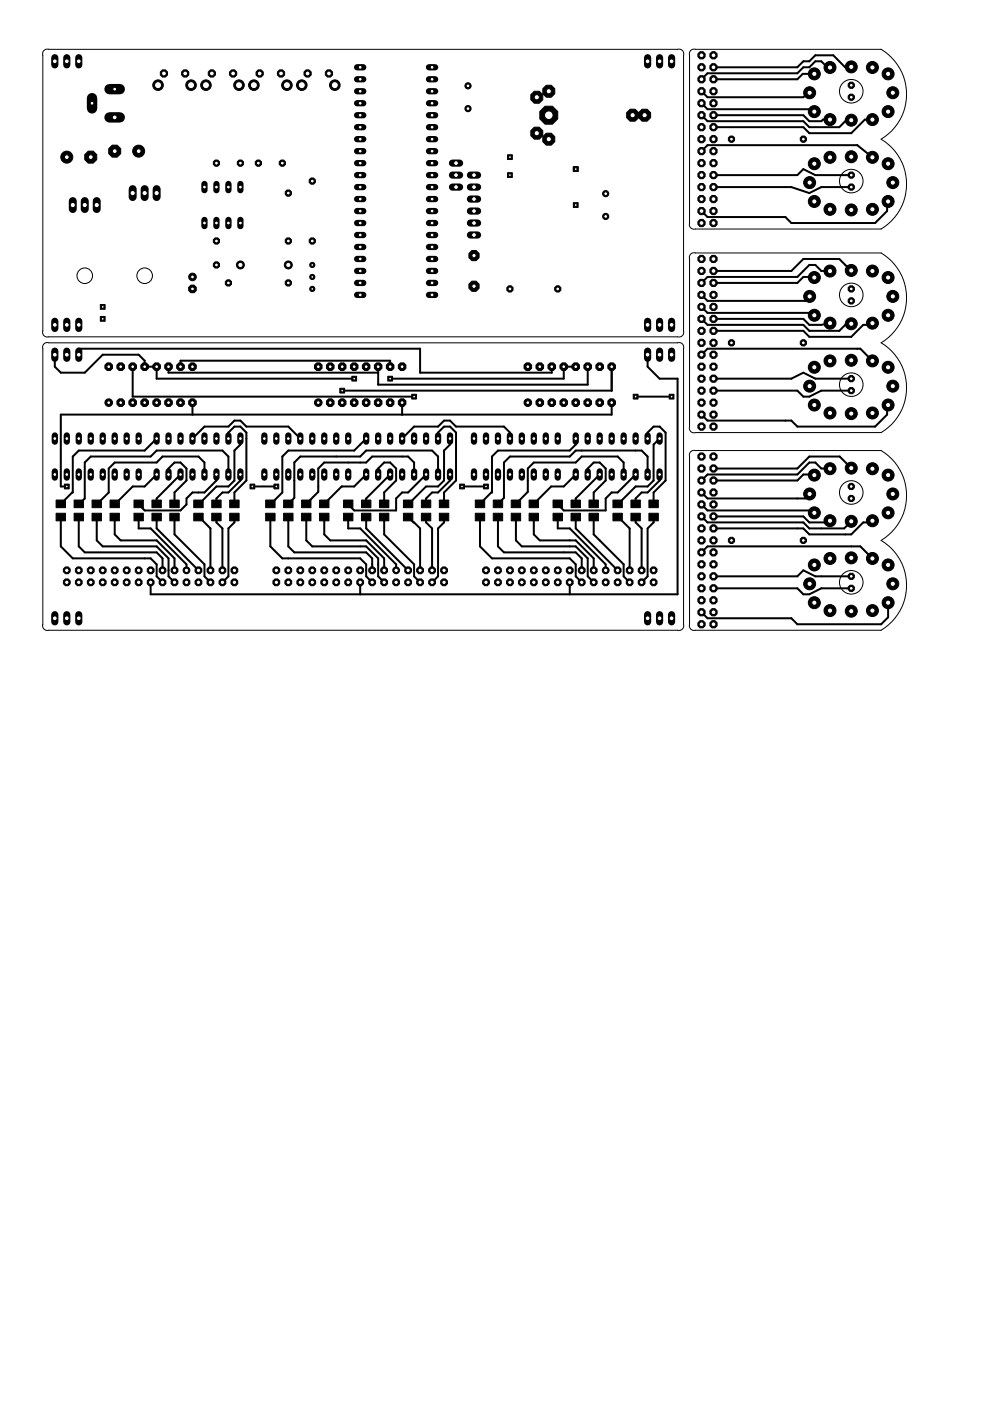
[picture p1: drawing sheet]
<svg xmlns="http://www.w3.org/2000/svg" width="210mm" height="297mm" viewBox="0 0 210 297" stroke-linecap="round" stroke-linejoin="round" font-family="sans-serif">
<g fill="#000" stroke="#000" stroke-width=".21">
<path d="M11.9 106h2v1.6h-2zM11.9 108.8h2v1.6h-2zM15.7 106h2v1.6h-2zM15.7 108.8h2v1.6h-2zM19.5 106h2v1.6h-2zM19.5 108.8h2v1.6h-2zM23.3 106h2v1.6h-2zM23.3 108.8h2v1.6h-2zM28.4 106h2v1.6h-2zM28.4 108.8h2v1.6h-2zM32.2 106h2v1.6h-2zM32.2 108.8h2v1.6h-2z"/>
<path d="M36 106h2v1.6h-2zM36 108.8h2v1.6h-2zM41.1 106h2v1.6h-2zM41.1 108.8h2v1.6h-2zM44.9 106h2v1.6h-2zM44.9 108.8h2v1.6h-2zM48.7 106h2v1.6h-2zM48.7 108.8h2v1.6h-2zM56.3 106h2v1.6h-2zM56.3 108.8h2v1.6h-2zM60.1 106h2v1.6h-2zM60.1 108.8h2v1.6h-2z"/>
<path d="M63.9 106h2v1.6h-2zM63.9 108.8h2v1.6h-2zM67.8 106h1.9v1.6h-1.9zM67.8 108.8h1.9v1.6h-1.9zM72.8 106h2v1.6h-2zM72.8 108.8h2v1.6h-2zM76.6 106h2v1.6h-2zM76.6 108.8h2v1.6h-2zM80.5 106h1.9v1.6h-1.9zM80.5 108.8h1.9v1.6h-1.9zM85.5 106h2v1.6h-2zM85.5 108.8h2v1.6h-2z"/>
<path d="M89.3 106h2v1.6h-2zM89.3 108.8h2v1.6h-2zM93.2 106h1.9v1.6h-1.9zM93.2 108.8h1.9v1.6h-1.9zM100.8 106h2v1.6h-2zM100.8 108.8h2v1.6h-2zM104.6 106h2v1.6h-2zM104.6 108.8h2v1.6h-2zM108.4 106h2v1.6h-2zM108.4 108.8h2v1.6h-2zM112.2 106h2v1.6h-2zM112.2 108.8h2v1.6h-2z"/>
<path d="M117.3 106h2v1.6h-2zM117.3 108.8h2v1.6h-2zM121.1 106h2v1.6h-2zM121.1 108.8h2v1.6h-2zM124.9 106h2v1.6h-2zM124.9 108.8h2v1.6h-2zM130 106h2v1.6h-2zM130 108.8h2v1.6h-2zM133.8 106h2v1.6h-2zM133.8 108.8h2v1.6h-2zM137.6 106h2v1.6h-2zM137.6 108.8h2v1.6h-2z"/>
</g>
<g fill="#000" stroke="#000" stroke-width=".42">
<path d="M148.7 16.8l1.3-1.3zM148.7 19.3l1.3 1.3zM150 15.5h19.1zM151.3 14.3h17.8zM151.3 16.8h17.8zM169.1 15.5l1.2-1.2zM169.1 14.3l1.2-1.3zM169.1 16.8l1.1-1.1zM170.2 15.7h2.5zM170.3 14.3h1.3zM170.3 13h1.3zM171.3 19.7h.4z"/>
<path d="M171.6 14.3l1.3-1.3zM171.6 13l1.3-1.3zM172.9 13h1.2zM172.9 11.7h3.8zM174.1 13l1.3 1.3zM175.4 14.3h.6zM176.7 11.7l2.4 2.5zM179.1 14.2h1.4zM148.7 21.9l1.3 1.3zM148.7 24.4l1.3 1.3zM150 20.6h20.3zM150 23.2h21.6z"/>
<path d="M150 25.7h20.3zM150 30.8l-1.3 1.2zM151.3 24.4h19zM151.3 27h19zM151.3 39.7h16.5zM151.3 37.1h17.8zM170.3 20.6l1-.9zM170.3 25.7l1.3 1.3zM170.3 24.4l1.3 1.3zM170.3 27l1.3 1.2zM170.3 35.9l-1.2 1.2zM171.6 23.2l.5 .5z"/>
<path d="M171.6 27h6.3zM171.6 25.7h2.5zM171.6 28.2h8.9zM172.1 23.7h.6zM170.3 35.9l2.6 1.2zM172.9 37.1h7.6zM174.1 25.7l.4-.3zM174.1 39.7h6.4zM174.5 25.4h1.5zM179.4 25.5l-1.5 1.5zM179.4 25.5h1.1zM180.5 28.2l2.9-2.8z"/>
<path d="M150 30.8h31.8zM183.4 25.4h1.6zM181.8 30.8l3.2 2.6zM148.7 44.7l1.3 1.3zM150 58.7l-1.3 1.3zM150 46h16.5zM166.5 46l1.3 1.3zM151.3 57.4h16.5zM150 58.7h19.1zM151.3 60h17.8zM170.3 57.4l-1.2 1.3zM170.3 54.9l-2.5 2.5z"/>
<path d="M170.3 58.7l-1.2 1.3zM171.6 40.9l2.5-1.2zM167.8 39.7l3.8 1.2zM171.6 56.2l-1.3 1.2zM170.3 58.7h2.2zM172.5 58.7l.2 .1zM171.6 56.2h1.3zM172.9 56.2l1.2 1.2zM174.1 57.4h1.3zM175.4 57.4h.5zM170.3 54.9h7.6zM177.9 54.9l1.3 1.3z"/>
<path d="M179.2 56.2l1.2 1.1zM167.8 47.3h15.2zM183 47.3h2.5zM188.1 42.9v1.8zM188.1 44.7l-2.6 2.6zM188.1 42.9l.2-.2zM11.6 75.2v2.5zM11.6 77.7l1.3 1.3zM16.7 73.9h72.4zM16.7 73.9v1.3zM12.9 79h5.1zM21.8 75.2l-3.8 3.8z"/>
<path d="M28.1 77.7v6.4zM21.8 75.2h7.6zM29.4 75.2l1.3 1.3zM30.7 76.5v1.2zM30.7 77.7h2.5zM33.2 77.7v2.6zM35.7 77.7v1.3zM35.7 79h44.5zM38.3 76.5v1.2zM38.3 76.5h44.4zM80.2 77.7v1.3zM80.2 79v2.6z"/>
<path d="M82.7 76.5v1.2zM89.1 79h27.9zM89.1 73.9v5.1zM117 77.7v1.3zM119.5 77.7h2.6zM129.7 77.7v5.1zM137.3 75.2v2.5zM148.7 62.5l1.3 1.3zM150 63.8h20.7zM148.7 65.1l1.3 1.2zM148.7 67.6l1.3 1.3zM150 73.9l-1.3 1.3z"/>
<path d="M150 68.9h20.3zM151.3 67.6h19zM151.3 70.1h19zM170.3 79l2.6 1.3zM170.7 63.8l1-1zM170.3 68.9l1.3 1.2zM170.3 67.6l1.3 1.3zM170.3 70.1l1.3 1.3zM150 66.3h22.1zM172.1 66.3l.6 .5zM171.6 68.9h2.5zM174.1 68.9l1.9-.4z"/>
<path d="M171.6 70.1h6.3zM179.2 68.9l-1.3 1.2zM179.2 68.9l1.3-.3zM171.6 71.4h8.9zM150 73.9h31.8zM181.8 73.9h.6zM183 68.9l-2.5 2.5zM183 68.9h1.6zM182.4 73.9l2.6 2.6zM185 68.5l-.4 .4zM12.9 87.9h27.9zM15.4 96.8v7.6z"/>
<path d="M16.7 95.5l-1.3 1.3zM18 98.1v7.6zM19.2 96.8l-1.2 1.3zM23.1 99.3v5.1zM24.3 98.1l-1.2 1.2zM28.1 84.1h59.7zM16.7 95.5h14zM19.2 96.8h12.7zM33.2 95.5l-1.3 1.3zM30.7 95.5l2.5-2.5zM24.3 98.1h8.9zM33.2 80.3h41.9z"/>
<path d="M34.5 96.8l-1.3 1.3zM35.7 99.3v1.3zM37 98.1l-1.3 1.2zM37 98.1h1.3zM38.3 98.1l1.2 1.2zM39.5 99.3v2.6zM40.8 85.4v2.5zM40.8 87.9h44.5zM34.5 96.8h7.6zM43.3 90.4l-2.5 2.6zM42.1 96.8l1.2 1.3zM33.2 95.5h14z"/>
<path d="M43.3 90.4h5.1zM47.2 95.5l1.2 1.3zM48.4 91.7v1.3zM48.4 91.7l1.3-1.3zM49.7 89.2h1.3zM49.7 89.2l-1.3 1.2zM49.7 95.5l1.3-1.2zM49.7 95.5v6.4zM49.7 90.4h1.3zM51 89.2l1.2 1.2zM51 93v1.3zM51 90.4l1.2 1.3z"/>
<path d="M52.2 90.4h8.9zM52.2 91.7v1.3zM52.2 93v8.9zM59.9 96.8v7.6zM61.1 90.4l2.6 2.6zM61.1 95.5l-1.2 1.3zM62.4 98.1v3.8zM63.7 96.8l-1.3 1.3zM67.5 99.3v3.8zM68.7 98.1l-1.2 1.2zM63.7 96.8h7.6zM68.7 98.1h5.1z"/>
<path d="M61.1 95.5h14zM71.3 96.8h5.1zM76.4 94.3l-1.3 1.2zM73.8 98.1h2.6zM76.4 98.1h1.2zM77.6 95.5l-1.2 1.3zM77.6 93l-1.2 1.3zM77.6 98.1l1.3-1.3zM78.9 96.8h6.4zM80.2 99.3l1.2-1.2zM80.2 81.6h44.4zM81.4 98.1h1.3z"/>
<path d="M82.7 98.1l1.3 1.2zM82.7 80.3h36.8zM84 99.3v2.6zM85.3 87.9h44.4zM85.3 85.4v2.5zM85.3 93l2.5-2.6zM85.3 96.8h1.2zM86.5 96.8l1.3 1.3zM87.8 90.4h5.1zM87.8 98.1v2.5zM77.6 95.5h14zM92.9 90.4l1.2-1.2z"/>
<path d="M91.6 95.5l1.3 1.3zM92.9 96.8v3.8zM92.9 91.7v1.3zM92.9 91.7l1.2-1.3zM94.1 89.2h1.3zM94.1 95.5v6.4zM94.1 90.4h1.3zM95.4 89.2l1.3 1.2zM95.4 93v1.3zM95.4 94.3l-1.3 1.2zM95.4 90.4l1.3 1.3zM96.7 90.4h10.1z"/>
<path d="M96.7 91.7v10.2zM104.3 96.8v7.6zM105.6 95.5l-1.3 1.3zM106.8 90.4l1.3 1.3zM106.8 98.1l1.3-1.3zM108.1 91.7v1.3zM108.1 96.8h12.7zM111.9 99.3v2.6zM113.2 98.1l-1.3 1.2zM119.5 77.7v2.6zM120.8 96.8l1.3-1.3zM105.6 95.5h15.2z"/>
<path d="M122.1 95.5h1.2zM122.1 93v1.3zM122.1 94.3l-1.3 1.2zM113.2 98.1h8.9zM122.1 98.1l1.2-1.3zM123.3 95.5h11.5zM123.3 96.8h7.7zM124.6 99.3l1.3-1.2zM124.6 77.7v3.9zM125.9 98.1h1.2zM127.1 98.1l1.3 1.2zM128.4 99.3v2.6z"/>
<path d="M129.7 85.4v2.5zM72.6 82.8h57.1zM131 96.8l1.2 1.3zM132.2 98.1v2.5zM134.8 95.5h1.2zM134.8 84.1h7.6zM136 95.5l1.3 1.3zM137.3 96.8v3.8zM137.3 91.7v1.3zM137.3 91.7l1.3-1.3zM138.6 94.3v7.6zM138.6 90.4h1.2z"/>
<path d="M139.8 93l-1.2 1.3zM139.8 90.4l1.3 1.3zM137.3 77.7l2.5 2.6zM141.1 91.7v10.2zM139.8 80.3h3.9zM148.7 87.9l1.3 1.3zM151.3 80.3h16.5zM151.3 82.8h17.8zM150 89.2h16.5zM167.8 80.3l2.5-1.3zM166.5 89.2h1.3zM151.3 99.3h17.8z"/>
<path d="M169.1 82.8l1.2 1.3zM167.8 89.2l1.3 1.2zM170.3 84.1h1.3zM171.6 98.1l-2.5 2.5zM171.6 96.8h6.4zM171.6 96.8l-2.5 2.5zM171.6 84.1l2.5-1.3zM171.6 98.1h1.3zM172.9 80.3h7.6zM172.9 98.1l1.2 1.2zM174.1 82.8h6.4zM174.1 99.3h1.8z"/>
<path d="M178 96.8l2.5 2.5zM169.1 90.4h16.4zM188.1 86.1v1.8zM188.1 87.9l-2.6 2.5zM188.3 85.9l-.2 .2zM12.9 103.1h1.3zM12.9 87.9v15.2zM12.9 109.6v6.2zM15.3 104.4l-2.4 2.4zM15.3 104.4h.1zM12.9 115.8l2.5 2.6zM16.7 109.6v6.2z"/>
<path d="M16.7 106.8h.1zM18 105.7l-1.2 1.1zM16.7 115.8l1.3 1.3zM20.5 109.6v5zM20.5 106.8h.1zM20.5 114.6l1.3 1.2zM23.1 104.4l-2.5 2.4zM24.3 109.6v3.7zM24.3 106.8h.1zM24.3 113.3l1.3 1.3zM28.1 103.1l-3.7 3.7zM29.4 106.8v.2z"/>
<path d="M29.4 112h2.5zM29.4 109.6v2.4zM28.1 103.1h2.6zM29.4 107l1.3 1.2zM15.4 118.4h15.3zM31.9 112l7.6 7.7zM31.9 118.4l1.3 1.3zM30.7 118.4h1.2zM33.2 100.6l-2.5 2.5zM33.2 105.7v1.1zM33.2 106.8v.2zM33.2 112l8.9 8.9z"/>
<path d="M33.2 109.6v2.4zM25.6 114.6h7.6zM18 117.1h15.2zM33.2 115.8l2.5 2.6zM21.8 115.8h11.4zM33.2 119.7v2.5zM34.5 118.4v2.5zM33.2 117.1l1.3 1.3zM35.7 118.4v2.5zM37 104.4v2.4zM37 118.4v2.5zM33.2 114.6l3.8 3.8z"/>
<path d="M37 113.3l6.3 6.4zM37 109.6v3.7zM30.7 108.2h7.6zM38.3 100.6l-5.1 5.1zM39.5 105.7v1.3zM39.5 107l-1.2 1.2zM39.5 101.9l-2.5 2.5zM39.5 119.7v1.2zM40.8 104.4l-1.3 1.3zM40.8 104.4h1.3zM42.1 109.6h.1zM42.1 106.8h.1z"/>
<path d="M42.2 109.6l2.4 2.4zM43.3 98.1v2.5zM42.1 104.4h1.2zM43.3 119.7v2.5zM44.6 112v8.9zM45.9 100.6v1.3zM45.9 101.9l-2.6 2.5zM45.9 103.1l-3.7 3.7zM45.9 105.7v1.1zM45.9 110.8l1.3 1.2zM45.9 109.6v1.2zM47.2 104.4l-1.3 1.3z"/>
<path d="M47.2 112v8.9zM48.4 96.8v3.8zM45.9 103.1h2.5zM47.2 104.4h1.2zM48.4 112v10.2zM49.7 101.9l-1.3 1.2zM49.7 104.4v2.4zM49.7 110.8l-1.3 1.2zM49.7 109.6v1.2zM51 100.6v1.3zM51 101.9l-2.6 2.5zM52.2 101.9l-2.5 2.5z"/>
<path d="M53.5 103.1h5.1zM57.3 109.6v6.2zM59.9 104.4l-2.6 2.6zM57.3 115.8l2.6 2.6zM61.1 106.8l1.3-1.2zM61.1 115.8l1.3 1.3zM61.1 109.6v6.2zM59.9 118.4h1.2zM62.4 101.9v3.7zM62.4 117.1h15.2zM64.9 114.6l1.3 1.2zM64.9 109.6v5z"/>
<path d="M66.2 115.8h10.2zM67.5 104.3l-2.6 2.5zM67.5 103.1v1.2zM68.7 106.8l3.7-3.7zM68.7 113.3l1.3 1.3zM68.7 109.6v3.7zM70 114.6h7.6zM72.4 103.1h.2zM72.6 103.1h2.5zM73.8 106.8v.2zM73.8 112h2.6zM73.8 109.6v2.4z"/>
<path d="M75.1 103.1l2.5-2.5zM73.8 107l1.3 1.2zM76.4 112l7.6 7.7zM76.4 115.8h1.2zM61.1 118.4h15.3zM77.6 105.7v1.1zM77.6 105.7l5.1-5.1zM77.6 112l8.9 8.9zM77.6 109.6v2.4zM77.6 114.6l3.8 3.8zM77.6 117.1l1.3 1.3zM77.6 115.8l2.6 2.6z"/>
<path d="M76.4 118.4l1.2 1.3zM78.9 119.7v1.2zM78.9 118.4v1.3zM80.2 99.3v1.3zM80.2 119.7v2.5zM80.2 118.4v1.3zM81.4 104.4v2.4zM81.4 118.4v2.5zM81.4 113.3l6.4 6.4zM81.4 109.6v3.7zM84 105.7v2.5zM75.1 108.2h8.9z"/>
<path d="M84 101.9l-2.6 2.5zM84 119.7v1.2zM85.3 104.4l-1.3 1.3zM85.3 104.4h1.2zM86.5 106.8h.2zM87.7 110.8h.1zM86.5 109.6l1.2 1.2zM87.8 110.8l1.3 1.2zM87.8 119.7v2.5zM89.1 112v8.9zM90.3 100.6l-3.8 3.8zM90.3 103.1l-3.6 3.7z"/>
<path d="M90.3 105.7v1.1zM90.3 110.8l1.3 1.2zM90.3 109.6v1.2zM91.6 104.4l-1.3 1.3zM91.6 112v8.9zM90.3 103.1h2.6zM91.6 104.4h1.3zM92.9 112v10.2zM94.1 101.9l-1.2 1.2zM94.1 104.4v2.4zM94.1 110.8l-1.2 1.2zM94.1 109.6v1.2z"/>
<path d="M95.4 100.6v1.3zM95.4 101.9l-2.5 2.5zM96.7 101.9l-2.6 2.5zM98 103.1h5zM101.8 109.6v6.2zM104.2 104.4l-2.4 2.4zM104.2 104.4h.1zM101.8 115.8l2.5 2.6zM105.6 109.6v6.2zM106.8 105.6l-1.2 1.2zM106.8 101.9v3.7zM106.8 98.1v3.8z"/>
<path d="M105.6 115.8l1.2 1.3zM109.4 109.6v5zM109.4 114.6l1.2 1.2zM111.9 104.3l-2.5 2.5zM111.9 101.9v2.4zM113.2 106.8l3.7-3.7zM113.2 109.6v3.7zM113.2 109.5v.1zM113.2 113.3l1.2 1.3zM116.9 103.1h2.6zM118.3 106.8v.2zM118.3 112h2.5z"/>
<path d="M118.3 109.6v2.4zM119.5 103.1l2.6-2.5zM118.3 107l1.2 1.2zM106.8 117.1h12.7zM120.8 112l7.6 7.7zM114.4 114.6h6.4zM110.6 115.8h10.2zM120.8 118.4l1.3 1.3zM104.3 118.4h16.5zM122.1 105.7v1.1zM122.1 105.7l5-5.1zM122.1 112l8.9 8.9z"/>
<path d="M122.1 109.6v2.4zM120.8 114.6h1.3zM119.5 117.1h2.6zM120.8 115.8h1.3zM122.1 119.7v1.2zM123.3 118.4v2.5zM122.1 117.1l1.2 1.3zM124.6 99.3v1.3zM122.1 115.8l2.5 2.6zM125.9 104.4v2.4zM122.1 114.6l3.8 3.8zM125.9 109.6v3.7z"/>
<path d="M125.9 113.3l1.2 1.3zM128.4 105.7v2.5zM119.5 108.2h8.9zM128.4 101.9l-2.5 2.5zM128.4 119.7v1.2zM129.7 104.4l-1.3 1.3zM129.7 104.4h1.3zM131 106.8h.1zM131 109.6h.1zM127.1 114.6l5.1 5.1zM131.1 109.6l2.4 2.4zM134.8 100.6l-3.8 3.8z"/>
<path d="M134.8 103.1l-3.7 3.7zM134.8 105.7v1.1zM134.8 110.8l1.2 1.2zM134.8 109.6v1.2zM136 104.4l-1.2 1.3zM136 112v8.9zM134.8 103.1h2.5zM136 104.4h1.3zM137.3 112l1.3-1.2zM138.6 101.9l-1.3 1.2zM138.6 104.4v2.4zM138.6 109.6v1.2z"/>
<path d="M139.8 100.6v1.3zM139.8 101.9l-2.5 2.5zM141.1 101.9l-2.5 2.5zM148.7 104.4l1.3 1.3zM150 100.6l-1.3 1.3zM150 105.7h19.1zM148.7 107l1.3 1.2zM148.7 109.5l1.3 1.3zM150 115.8l-1.3 1.3zM150 100.6h19.1zM169.1 105.7h1.6zM151.3 101.9h17.8z"/>
<path d="M151.3 112h17.8zM150 110.8h20.3zM170.3 100.6l-1.2 1.3zM151.3 109.5h19zM169.1 112h1.2zM170.7 105.7l1-1zM170.3 110.8l1.3 1.2zM170.3 109.5l1.3 1.3zM170.3 112l1.3 1.3zM150 108.2h22.1zM170.3 100.6h2.2zM172.1 108.2l.6 .5z"/>
<path d="M172.5 100.6l.2 .1zM174.1 112h4.9zM171.6 112h2.5zM171.6 110.8h4zM176 110.4l-.4 .4zM179 112l1.5-1.5zM171.6 113.3h7.6zM150 115.8h30.5zM179.2 113.3h1.3zM180.5 115.8h1.9zM183 110.8l-2.5 2.5zM183 110.8h1.6z"/>
<path d="M182.4 115.8l2.6 2.6zM185 110.4l-.4 .4zM31.9 123.5v2.5zM33.2 122.2l1.3 1.3zM35.7 122.2l1.3 1.3zM35.7 120.9v1.3zM43.3 122.2l1.3 1.3zM48.4 122.2l-1.2 1.3zM76.4 126h44.4zM76.4 123.5v2.5zM31.9 126h44.5zM77.6 120.9v1.3z"/>
<path d="M77.6 119.7v1.2zM77.6 122.2l1.3 1.3zM80.2 122.2l1.2 1.3zM87.8 122.2l1.3 1.3zM92.9 122.2l-1.3 1.3zM120.8 123.5v2.5zM120.8 126h22.9zM122.1 122.2l1.2 1.3zM122.1 120.9v1.3zM124.6 118.4v3.8zM125.9 118.4v2.5zM124.6 122.2l1.3 1.3z"/>
<path d="M132.2 119.7v2.5zM133.5 112v8.9zM132.2 122.2l1.3 1.3zM136 123.5l1.3-1.3zM137.3 112v10.2zM143.7 80.3v45.7zM148.7 129.8l1.3 1.3zM151.3 124.7h17.8zM150 131.1h17.8zM167.8 131.1l1.3 1.3zM151.3 122.2h17.8zM169.1 124.7l1.2 1.3z"/>
<path d="M170.3 120.9l-1.2 1.3zM170.3 126h1.3zM171.6 126l2.5-1.3zM170.3 120.9l2.6 1.3zM172.9 122.2h1.2zM174.1 124.7h6.4zM174.1 122.2h6.4zM169.1 132.4h17.7zM188.3 127.8v3.1zM188.3 130.9l-1.5 1.5z"/>
</g>
<circle cx="171.7" cy="19.7" r="1.27" fill="#000" stroke="#000" stroke-width=".21"/>
<circle cx="171.7" cy="19.7" r=".55" fill="#fff" stroke="#000" stroke-width=".21"/>
<circle cx="180.5" cy="14.2" r="1.27" fill="#000" stroke="#000" stroke-width=".21"/>
<circle cx="180.5" cy="14.2" r=".55" fill="#fff" stroke="#000" stroke-width=".21"/>
<circle cx="176" cy="14.3" r="1.27" fill="#000" stroke="#000" stroke-width=".21"/>
<circle cx="176" cy="14.3" r=".55" fill="#fff" stroke="#000" stroke-width=".21"/>
<circle cx="189.3" cy="19.7" r="1.27" fill="#000" stroke="#000" stroke-width=".21"/>
<circle cx="189.3" cy="19.7" r=".55" fill="#fff" stroke="#000" stroke-width=".21"/>
<circle cx="185" cy="14.3" r="1.27" fill="#000" stroke="#000" stroke-width=".21"/>
<circle cx="185" cy="14.3" r=".55" fill="#fff" stroke="#000" stroke-width=".21"/>
<circle cx="188.3" cy="15.7" r="1.27" fill="#000" stroke="#000" stroke-width=".21"/>
<circle cx="188.3" cy="15.7" r=".55" fill="#fff" stroke="#000" stroke-width=".21"/>
<circle cx="172.7" cy="15.7" r="1.27" fill="#000" stroke="#000" stroke-width=".21"/>
<circle cx="172.7" cy="15.7" r=".55" fill="#fff" stroke="#000" stroke-width=".21"/>
<circle cx="172.7" cy="23.7" r="1.27" fill="#000" stroke="#000" stroke-width=".21"/>
<circle cx="172.7" cy="23.7" r=".55" fill="#fff" stroke="#000" stroke-width=".21"/>
<circle cx="176" cy="25.4" r="1.27" fill="#000" stroke="#000" stroke-width=".21"/>
<circle cx="176" cy="25.4" r=".55" fill="#fff" stroke="#000" stroke-width=".21"/>
<circle cx="180.5" cy="25.5" r="1.27" fill="#000" stroke="#000" stroke-width=".21"/>
<circle cx="180.5" cy="25.5" r=".55" fill="#fff" stroke="#000" stroke-width=".21"/>
<circle cx="185" cy="25.4" r="1.27" fill="#000" stroke="#000" stroke-width=".21"/>
<circle cx="185" cy="25.4" r=".55" fill="#fff" stroke="#000" stroke-width=".21"/>
<circle cx="188.3" cy="23.7" r="1.27" fill="#000" stroke="#000" stroke-width=".21"/>
<circle cx="188.3" cy="23.7" r=".55" fill="#fff" stroke="#000" stroke-width=".21"/>
<path d="M139.8 92.3v1.3z" fill="#000" stroke="#000" stroke-width="1.3"/>
<circle cx="139.8" cy="93" r=".4" fill="#fff" stroke="#000" stroke-width=".21"/>
<path d="M137.3 92.3v1.3z" fill="#000" stroke="#000" stroke-width="1.3"/>
<circle cx="137.3" cy="93" r=".4" fill="#fff" stroke="#000" stroke-width=".21"/>
<path d="M124.6 92.3v1.3z" fill="#000" stroke="#000" stroke-width="1.3"/>
<circle cx="124.6" cy="93" r=".4" fill="#fff" stroke="#000" stroke-width=".21"/>
<path d="M122.1 92.3v1.3z" fill="#000" stroke="#000" stroke-width="1.3"/>
<circle cx="122.1" cy="93" r=".4" fill="#fff" stroke="#000" stroke-width=".21"/>
<path d="M134.8 92.3v1.3z" fill="#000" stroke="#000" stroke-width="1.3"/>
<circle cx="134.8" cy="93" r=".4" fill="#fff" stroke="#000" stroke-width=".21"/>
<path d="M132.2 92.3v1.3z" fill="#000" stroke="#000" stroke-width="1.3"/>
<circle cx="132.2" cy="93" r=".4" fill="#fff" stroke="#000" stroke-width=".21"/>
<path d="M127.1 92.3v1.3z" fill="#000" stroke="#000" stroke-width="1.3"/>
<circle cx="127.1" cy="93" r=".4" fill="#fff" stroke="#000" stroke-width=".21"/>
<path d="M129.7 92.3v1.3z" fill="#000" stroke="#000" stroke-width="1.3"/>
<circle cx="129.7" cy="93" r=".4" fill="#fff" stroke="#000" stroke-width=".21"/>
<path d="M122.1 99.9v1.4z" fill="#000" stroke="#000" stroke-width="1.3"/>
<circle cx="122.1" cy="100.6" r=".4" fill="#fff" stroke="#000" stroke-width=".21"/>
<path d="M124.6 99.9v1.4z" fill="#000" stroke="#000" stroke-width="1.3"/>
<circle cx="124.6" cy="100.6" r=".4" fill="#fff" stroke="#000" stroke-width=".21"/>
<path d="M127.1 99.9v1.4z" fill="#000" stroke="#000" stroke-width="1.3"/>
<circle cx="127.1" cy="100.6" r=".4" fill="#fff" stroke="#000" stroke-width=".21"/>
<path d="M129.7 99.9v1.4z" fill="#000" stroke="#000" stroke-width="1.3"/>
<circle cx="129.7" cy="100.6" r=".4" fill="#fff" stroke="#000" stroke-width=".21"/>
<path d="M132.2 99.9v1.4z" fill="#000" stroke="#000" stroke-width="1.3"/>
<circle cx="132.2" cy="100.6" r=".4" fill="#fff" stroke="#000" stroke-width=".21"/>
<path d="M134.8 99.9v1.4z" fill="#000" stroke="#000" stroke-width="1.3"/>
<circle cx="134.8" cy="100.6" r=".4" fill="#fff" stroke="#000" stroke-width=".21"/>
<path d="M137.3 99.9v1.4z" fill="#000" stroke="#000" stroke-width="1.3"/>
<circle cx="137.3" cy="100.6" r=".4" fill="#fff" stroke="#000" stroke-width=".21"/>
<path d="M139.8 99.9v1.4z" fill="#000" stroke="#000" stroke-width="1.3"/>
<circle cx="139.8" cy="100.6" r=".4" fill="#fff" stroke="#000" stroke-width=".21"/>
<circle cx="111.9" cy="85.4" r=".8" fill="#000" stroke="#000" stroke-width=".21"/>
<circle cx="111.9" cy="85.4" r=".4" fill="#fff" stroke="#000" stroke-width=".21"/>
<circle cx="114.4" cy="85.4" r=".87" fill="#000" stroke="#000" stroke-width=".21"/>
<circle cx="114.4" cy="85.4" r=".4" fill="#fff" stroke="#000" stroke-width=".21"/>
<circle cx="117" cy="85.4" r=".87" fill="#000" stroke="#000" stroke-width=".21"/>
<circle cx="117" cy="85.4" r=".4" fill="#fff" stroke="#000" stroke-width=".21"/>
<circle cx="119.5" cy="85.4" r=".87" fill="#000" stroke="#000" stroke-width=".21"/>
<circle cx="119.5" cy="85.4" r=".4" fill="#fff" stroke="#000" stroke-width=".21"/>
<circle cx="122.1" cy="85.4" r=".87" fill="#000" stroke="#000" stroke-width=".21"/>
<circle cx="122.1" cy="85.4" r=".4" fill="#fff" stroke="#000" stroke-width=".21"/>
<circle cx="124.6" cy="85.4" r=".87" fill="#000" stroke="#000" stroke-width=".21"/>
<circle cx="124.6" cy="85.4" r=".4" fill="#fff" stroke="#000" stroke-width=".21"/>
<circle cx="127.1" cy="85.4" r=".87" fill="#000" stroke="#000" stroke-width=".21"/>
<circle cx="127.1" cy="85.4" r=".4" fill="#fff" stroke="#000" stroke-width=".21"/>
<circle cx="129.7" cy="85.4" r=".87" fill="#000" stroke="#000" stroke-width=".21"/>
<circle cx="129.7" cy="85.4" r=".4" fill="#fff" stroke="#000" stroke-width=".21"/>
<circle cx="129.7" cy="77.7" r=".87" fill="#000" stroke="#000" stroke-width=".21"/>
<circle cx="129.7" cy="77.7" r=".4" fill="#fff" stroke="#000" stroke-width=".21"/>
<circle cx="127.1" cy="77.7" r=".87" fill="#000" stroke="#000" stroke-width=".21"/>
<circle cx="127.1" cy="77.7" r=".4" fill="#fff" stroke="#000" stroke-width=".21"/>
<circle cx="124.6" cy="77.7" r=".87" fill="#000" stroke="#000" stroke-width=".21"/>
<circle cx="124.6" cy="77.7" r=".4" fill="#fff" stroke="#000" stroke-width=".21"/>
<circle cx="122.1" cy="77.7" r=".87" fill="#000" stroke="#000" stroke-width=".21"/>
<circle cx="122.1" cy="77.7" r=".4" fill="#fff" stroke="#000" stroke-width=".21"/>
<circle cx="119.5" cy="77.7" r=".87" fill="#000" stroke="#000" stroke-width=".21"/>
<circle cx="119.5" cy="77.7" r=".4" fill="#fff" stroke="#000" stroke-width=".21"/>
<circle cx="117" cy="77.7" r=".87" fill="#000" stroke="#000" stroke-width=".21"/>
<circle cx="117" cy="77.7" r=".4" fill="#fff" stroke="#000" stroke-width=".21"/>
<circle cx="114.4" cy="77.7" r=".87" fill="#000" stroke="#000" stroke-width=".21"/>
<circle cx="114.4" cy="77.7" r=".4" fill="#fff" stroke="#000" stroke-width=".21"/>
<circle cx="111.9" cy="77.7" r=".87" fill="#000" stroke="#000" stroke-width=".21"/>
<circle cx="111.9" cy="77.7" r=".4" fill="#fff" stroke="#000" stroke-width=".21"/>
<circle cx="171.7" cy="38.7" r="1.27" fill="#000" stroke="#000" stroke-width=".21"/>
<circle cx="171.7" cy="38.7" r=".55" fill="#fff" stroke="#000" stroke-width=".21"/>
<circle cx="180.5" cy="33.2" r="1.27" fill="#000" stroke="#000" stroke-width=".21"/>
<circle cx="180.5" cy="33.2" r=".55" fill="#fff" stroke="#000" stroke-width=".21"/>
<circle cx="176" cy="33.4" r="1.27" fill="#000" stroke="#000" stroke-width=".21"/>
<circle cx="176" cy="33.4" r=".55" fill="#fff" stroke="#000" stroke-width=".21"/>
<circle cx="189.3" cy="38.7" r="1.27" fill="#000" stroke="#000" stroke-width=".21"/>
<circle cx="189.3" cy="38.7" r=".55" fill="#fff" stroke="#000" stroke-width=".21"/>
<circle cx="185" cy="33.4" r="1.27" fill="#000" stroke="#000" stroke-width=".21"/>
<circle cx="185" cy="33.4" r=".55" fill="#fff" stroke="#000" stroke-width=".21"/>
<circle cx="188.3" cy="34.7" r="1.27" fill="#000" stroke="#000" stroke-width=".21"/>
<circle cx="188.3" cy="34.7" r=".55" fill="#fff" stroke="#000" stroke-width=".21"/>
<circle cx="172.7" cy="34.7" r="1.27" fill="#000" stroke="#000" stroke-width=".21"/>
<circle cx="172.7" cy="34.7" r=".55" fill="#fff" stroke="#000" stroke-width=".21"/>
<circle cx="172.7" cy="42.7" r="1.27" fill="#000" stroke="#000" stroke-width=".21"/>
<circle cx="172.7" cy="42.7" r=".55" fill="#fff" stroke="#000" stroke-width=".21"/>
<circle cx="176" cy="44.4" r="1.27" fill="#000" stroke="#000" stroke-width=".21"/>
<circle cx="176" cy="44.4" r=".55" fill="#fff" stroke="#000" stroke-width=".21"/>
<circle cx="180.5" cy="44.5" r="1.27" fill="#000" stroke="#000" stroke-width=".21"/>
<circle cx="180.5" cy="44.5" r=".55" fill="#fff" stroke="#000" stroke-width=".21"/>
<circle cx="185" cy="44.4" r="1.27" fill="#000" stroke="#000" stroke-width=".21"/>
<circle cx="185" cy="44.4" r=".55" fill="#fff" stroke="#000" stroke-width=".21"/>
<circle cx="188.3" cy="42.7" r="1.27" fill="#000" stroke="#000" stroke-width=".21"/>
<circle cx="188.3" cy="42.7" r=".55" fill="#fff" stroke="#000" stroke-width=".21"/>
<path d="M118.3 92.3v1.3z" fill="#000" stroke="#000" stroke-width="1.3"/>
<circle cx="118.3" cy="93" r=".4" fill="#fff" stroke="#000" stroke-width=".21"/>
<path d="M115.7 92.3v1.3z" fill="#000" stroke="#000" stroke-width="1.3"/>
<circle cx="115.7" cy="93" r=".4" fill="#fff" stroke="#000" stroke-width=".21"/>
<path d="M103 92.3v1.3z" fill="#000" stroke="#000" stroke-width="1.3"/>
<circle cx="103" cy="93" r=".4" fill="#fff" stroke="#000" stroke-width=".21"/>
<path d="M100.5 92.3v1.3z" fill="#000" stroke="#000" stroke-width="1.3"/>
<circle cx="100.5" cy="93" r=".4" fill="#fff" stroke="#000" stroke-width=".21"/>
<path d="M113.2 92.3v1.3z" fill="#000" stroke="#000" stroke-width="1.3"/>
<circle cx="113.2" cy="93" r=".4" fill="#fff" stroke="#000" stroke-width=".21"/>
<path d="M110.6 92.3v1.3z" fill="#000" stroke="#000" stroke-width="1.3"/>
<circle cx="110.6" cy="93" r=".4" fill="#fff" stroke="#000" stroke-width=".21"/>
<path d="M105.6 92.3v1.3z" fill="#000" stroke="#000" stroke-width="1.3"/>
<circle cx="105.6" cy="93" r=".4" fill="#fff" stroke="#000" stroke-width=".21"/>
<path d="M108.1 92.3v1.3z" fill="#000" stroke="#000" stroke-width="1.3"/>
<circle cx="108.1" cy="93" r=".4" fill="#fff" stroke="#000" stroke-width=".21"/>
<path d="M100.5 99.9v1.4z" fill="#000" stroke="#000" stroke-width="1.3"/>
<circle cx="100.5" cy="100.6" r=".4" fill="#fff" stroke="#000" stroke-width=".21"/>
<path d="M103 99.9v1.4z" fill="#000" stroke="#000" stroke-width="1.3"/>
<circle cx="103" cy="100.6" r=".4" fill="#fff" stroke="#000" stroke-width=".21"/>
<path d="M105.6 99.9v1.4z" fill="#000" stroke="#000" stroke-width="1.3"/>
<circle cx="105.6" cy="100.6" r=".4" fill="#fff" stroke="#000" stroke-width=".21"/>
<path d="M108.1 99.9v1.4z" fill="#000" stroke="#000" stroke-width="1.3"/>
<circle cx="108.1" cy="100.6" r=".4" fill="#fff" stroke="#000" stroke-width=".21"/>
<path d="M110.6 99.9v1.4z" fill="#000" stroke="#000" stroke-width="1.3"/>
<circle cx="110.6" cy="100.6" r=".4" fill="#fff" stroke="#000" stroke-width=".21"/>
<path d="M113.2 99.9v1.4z" fill="#000" stroke="#000" stroke-width="1.3"/>
<circle cx="113.2" cy="100.6" r=".4" fill="#fff" stroke="#000" stroke-width=".21"/>
<path d="M115.7 99.9v1.4z" fill="#000" stroke="#000" stroke-width="1.3"/>
<circle cx="115.7" cy="100.6" r=".4" fill="#fff" stroke="#000" stroke-width=".21"/>
<path d="M118.3 99.9v1.4z" fill="#000" stroke="#000" stroke-width="1.3"/>
<circle cx="118.3" cy="100.6" r=".4" fill="#fff" stroke="#000" stroke-width=".21"/>
<circle cx="171.7" cy="62.8" r="1.27" fill="#000" stroke="#000" stroke-width=".21"/>
<circle cx="171.7" cy="62.8" r=".55" fill="#fff" stroke="#000" stroke-width=".21"/>
<circle cx="180.5" cy="57.3" r="1.27" fill="#000" stroke="#000" stroke-width=".21"/>
<circle cx="180.5" cy="57.3" r=".55" fill="#fff" stroke="#000" stroke-width=".21"/>
<circle cx="176" cy="57.5" r="1.27" fill="#000" stroke="#000" stroke-width=".21"/>
<circle cx="176" cy="57.5" r=".55" fill="#fff" stroke="#000" stroke-width=".21"/>
<circle cx="189.3" cy="62.8" r="1.27" fill="#000" stroke="#000" stroke-width=".21"/>
<circle cx="189.3" cy="62.8" r=".55" fill="#fff" stroke="#000" stroke-width=".21"/>
<circle cx="185" cy="57.5" r="1.27" fill="#000" stroke="#000" stroke-width=".21"/>
<circle cx="185" cy="57.5" r=".55" fill="#fff" stroke="#000" stroke-width=".21"/>
<circle cx="188.3" cy="58.8" r="1.27" fill="#000" stroke="#000" stroke-width=".21"/>
<circle cx="188.3" cy="58.8" r=".55" fill="#fff" stroke="#000" stroke-width=".21"/>
<circle cx="172.7" cy="58.8" r="1.27" fill="#000" stroke="#000" stroke-width=".21"/>
<circle cx="172.7" cy="58.8" r=".55" fill="#fff" stroke="#000" stroke-width=".21"/>
<circle cx="172.7" cy="66.8" r="1.27" fill="#000" stroke="#000" stroke-width=".21"/>
<circle cx="172.7" cy="66.8" r=".55" fill="#fff" stroke="#000" stroke-width=".21"/>
<circle cx="176" cy="68.5" r="1.27" fill="#000" stroke="#000" stroke-width=".21"/>
<circle cx="176" cy="68.5" r=".55" fill="#fff" stroke="#000" stroke-width=".21"/>
<circle cx="180.5" cy="68.6" r="1.27" fill="#000" stroke="#000" stroke-width=".21"/>
<circle cx="180.5" cy="68.6" r=".55" fill="#fff" stroke="#000" stroke-width=".21"/>
<circle cx="185" cy="68.5" r="1.27" fill="#000" stroke="#000" stroke-width=".21"/>
<circle cx="185" cy="68.5" r=".55" fill="#fff" stroke="#000" stroke-width=".21"/>
<circle cx="188.3" cy="66.8" r="1.27" fill="#000" stroke="#000" stroke-width=".21"/>
<circle cx="188.3" cy="66.8" r=".55" fill="#fff" stroke="#000" stroke-width=".21"/>
<path d="M95.4 92.3v1.3z" fill="#000" stroke="#000" stroke-width="1.3"/>
<circle cx="95.4" cy="93" r=".4" fill="#fff" stroke="#000" stroke-width=".21"/>
<path d="M92.9 92.3v1.3z" fill="#000" stroke="#000" stroke-width="1.3"/>
<circle cx="92.9" cy="93" r=".4" fill="#fff" stroke="#000" stroke-width=".21"/>
<path d="M80.2 92.3v1.3z" fill="#000" stroke="#000" stroke-width="1.3"/>
<circle cx="80.2" cy="93" r=".4" fill="#fff" stroke="#000" stroke-width=".21"/>
<path d="M77.6 92.3v1.3z" fill="#000" stroke="#000" stroke-width="1.3"/>
<circle cx="77.6" cy="93" r=".4" fill="#fff" stroke="#000" stroke-width=".21"/>
<path d="M90.3 92.3v1.3z" fill="#000" stroke="#000" stroke-width="1.3"/>
<circle cx="90.3" cy="93" r=".4" fill="#fff" stroke="#000" stroke-width=".21"/>
<path d="M87.8 92.3v1.3z" fill="#000" stroke="#000" stroke-width="1.3"/>
<circle cx="87.8" cy="93" r=".4" fill="#fff" stroke="#000" stroke-width=".21"/>
<path d="M82.7 92.3v1.3z" fill="#000" stroke="#000" stroke-width="1.3"/>
<circle cx="82.7" cy="93" r=".4" fill="#fff" stroke="#000" stroke-width=".21"/>
<path d="M85.3 92.3v1.3z" fill="#000" stroke="#000" stroke-width="1.3"/>
<circle cx="85.3" cy="93" r=".4" fill="#fff" stroke="#000" stroke-width=".21"/>
<path d="M77.6 99.9v1.4z" fill="#000" stroke="#000" stroke-width="1.3"/>
<circle cx="77.6" cy="100.6" r=".4" fill="#fff" stroke="#000" stroke-width=".21"/>
<path d="M80.2 99.9v1.4z" fill="#000" stroke="#000" stroke-width="1.3"/>
<circle cx="80.2" cy="100.6" r=".4" fill="#fff" stroke="#000" stroke-width=".21"/>
<path d="M82.7 99.9v1.4z" fill="#000" stroke="#000" stroke-width="1.3"/>
<circle cx="82.7" cy="100.6" r=".4" fill="#fff" stroke="#000" stroke-width=".21"/>
<path d="M85.3 99.9v1.4z" fill="#000" stroke="#000" stroke-width="1.3"/>
<circle cx="85.3" cy="100.6" r=".4" fill="#fff" stroke="#000" stroke-width=".21"/>
<path d="M87.8 99.9v1.4z" fill="#000" stroke="#000" stroke-width="1.3"/>
<circle cx="87.8" cy="100.6" r=".4" fill="#fff" stroke="#000" stroke-width=".21"/>
<path d="M90.3 99.9v1.4z" fill="#000" stroke="#000" stroke-width="1.3"/>
<circle cx="90.3" cy="100.6" r=".4" fill="#fff" stroke="#000" stroke-width=".21"/>
<path d="M92.9 99.9v1.4z" fill="#000" stroke="#000" stroke-width="1.3"/>
<circle cx="92.9" cy="100.6" r=".4" fill="#fff" stroke="#000" stroke-width=".21"/>
<path d="M95.4 99.9v1.4z" fill="#000" stroke="#000" stroke-width="1.3"/>
<circle cx="95.4" cy="100.6" r=".4" fill="#fff" stroke="#000" stroke-width=".21"/>
<circle cx="67.5" cy="85.4" r=".8" fill="#000" stroke="#000" stroke-width=".21"/>
<circle cx="67.5" cy="85.4" r=".4" fill="#fff" stroke="#000" stroke-width=".21"/>
<circle cx="70" cy="85.4" r=".87" fill="#000" stroke="#000" stroke-width=".21"/>
<circle cx="70" cy="85.4" r=".4" fill="#fff" stroke="#000" stroke-width=".21"/>
<circle cx="72.6" cy="85.4" r=".87" fill="#000" stroke="#000" stroke-width=".21"/>
<circle cx="72.6" cy="85.4" r=".4" fill="#fff" stroke="#000" stroke-width=".21"/>
<circle cx="75.1" cy="85.4" r=".87" fill="#000" stroke="#000" stroke-width=".21"/>
<circle cx="75.1" cy="85.4" r=".4" fill="#fff" stroke="#000" stroke-width=".21"/>
<circle cx="77.6" cy="85.4" r=".87" fill="#000" stroke="#000" stroke-width=".21"/>
<circle cx="77.6" cy="85.4" r=".4" fill="#fff" stroke="#000" stroke-width=".21"/>
<circle cx="80.2" cy="85.4" r=".87" fill="#000" stroke="#000" stroke-width=".21"/>
<circle cx="80.2" cy="85.4" r=".4" fill="#fff" stroke="#000" stroke-width=".21"/>
<circle cx="82.7" cy="85.4" r=".87" fill="#000" stroke="#000" stroke-width=".21"/>
<circle cx="82.7" cy="85.4" r=".4" fill="#fff" stroke="#000" stroke-width=".21"/>
<circle cx="85.3" cy="85.4" r=".87" fill="#000" stroke="#000" stroke-width=".21"/>
<circle cx="85.3" cy="85.4" r=".4" fill="#fff" stroke="#000" stroke-width=".21"/>
<circle cx="85.3" cy="77.7" r=".87" fill="#000" stroke="#000" stroke-width=".21"/>
<circle cx="85.3" cy="77.7" r=".4" fill="#fff" stroke="#000" stroke-width=".21"/>
<circle cx="82.7" cy="77.7" r=".87" fill="#000" stroke="#000" stroke-width=".21"/>
<circle cx="82.7" cy="77.7" r=".4" fill="#fff" stroke="#000" stroke-width=".21"/>
<circle cx="80.2" cy="77.7" r=".87" fill="#000" stroke="#000" stroke-width=".21"/>
<circle cx="80.2" cy="77.7" r=".4" fill="#fff" stroke="#000" stroke-width=".21"/>
<circle cx="77.6" cy="77.7" r=".87" fill="#000" stroke="#000" stroke-width=".21"/>
<circle cx="77.6" cy="77.7" r=".4" fill="#fff" stroke="#000" stroke-width=".21"/>
<circle cx="75.1" cy="77.7" r=".87" fill="#000" stroke="#000" stroke-width=".21"/>
<circle cx="75.1" cy="77.7" r=".4" fill="#fff" stroke="#000" stroke-width=".21"/>
<circle cx="72.6" cy="77.7" r=".87" fill="#000" stroke="#000" stroke-width=".21"/>
<circle cx="72.6" cy="77.7" r=".4" fill="#fff" stroke="#000" stroke-width=".21"/>
<circle cx="70" cy="77.7" r=".87" fill="#000" stroke="#000" stroke-width=".21"/>
<circle cx="70" cy="77.7" r=".4" fill="#fff" stroke="#000" stroke-width=".21"/>
<circle cx="67.5" cy="77.7" r=".87" fill="#000" stroke="#000" stroke-width=".21"/>
<circle cx="67.5" cy="77.7" r=".4" fill="#fff" stroke="#000" stroke-width=".21"/>
<circle cx="171.7" cy="81.9" r="1.27" fill="#000" stroke="#000" stroke-width=".21"/>
<circle cx="171.7" cy="81.9" r=".55" fill="#fff" stroke="#000" stroke-width=".21"/>
<circle cx="180.5" cy="76.4" r="1.27" fill="#000" stroke="#000" stroke-width=".21"/>
<circle cx="180.5" cy="76.4" r=".55" fill="#fff" stroke="#000" stroke-width=".21"/>
<circle cx="176" cy="76.5" r="1.27" fill="#000" stroke="#000" stroke-width=".21"/>
<circle cx="176" cy="76.5" r=".55" fill="#fff" stroke="#000" stroke-width=".21"/>
<circle cx="189.3" cy="81.9" r="1.27" fill="#000" stroke="#000" stroke-width=".21"/>
<circle cx="189.3" cy="81.9" r=".55" fill="#fff" stroke="#000" stroke-width=".21"/>
<circle cx="185" cy="76.5" r="1.27" fill="#000" stroke="#000" stroke-width=".21"/>
<circle cx="185" cy="76.5" r=".55" fill="#fff" stroke="#000" stroke-width=".21"/>
<circle cx="188.3" cy="77.9" r="1.27" fill="#000" stroke="#000" stroke-width=".21"/>
<circle cx="188.3" cy="77.9" r=".55" fill="#fff" stroke="#000" stroke-width=".21"/>
<circle cx="172.7" cy="77.9" r="1.27" fill="#000" stroke="#000" stroke-width=".21"/>
<circle cx="172.7" cy="77.9" r=".55" fill="#fff" stroke="#000" stroke-width=".21"/>
<circle cx="172.7" cy="85.9" r="1.27" fill="#000" stroke="#000" stroke-width=".21"/>
<circle cx="172.7" cy="85.9" r=".55" fill="#fff" stroke="#000" stroke-width=".21"/>
<circle cx="176" cy="87.6" r="1.27" fill="#000" stroke="#000" stroke-width=".21"/>
<circle cx="176" cy="87.6" r=".55" fill="#fff" stroke="#000" stroke-width=".21"/>
<circle cx="180.5" cy="87.7" r="1.27" fill="#000" stroke="#000" stroke-width=".21"/>
<circle cx="180.5" cy="87.7" r=".55" fill="#fff" stroke="#000" stroke-width=".21"/>
<circle cx="185" cy="87.6" r="1.27" fill="#000" stroke="#000" stroke-width=".21"/>
<circle cx="185" cy="87.6" r=".55" fill="#fff" stroke="#000" stroke-width=".21"/>
<circle cx="188.3" cy="85.9" r="1.27" fill="#000" stroke="#000" stroke-width=".21"/>
<circle cx="188.3" cy="85.9" r=".55" fill="#fff" stroke="#000" stroke-width=".21"/>
<path d="M73.8 92.3v1.3z" fill="#000" stroke="#000" stroke-width="1.3"/>
<circle cx="73.8" cy="93" r=".4" fill="#fff" stroke="#000" stroke-width=".21"/>
<path d="M71.3 92.3v1.3z" fill="#000" stroke="#000" stroke-width="1.3"/>
<circle cx="71.3" cy="93" r=".4" fill="#fff" stroke="#000" stroke-width=".21"/>
<path d="M58.6 92.3v1.3z" fill="#000" stroke="#000" stroke-width="1.3"/>
<circle cx="58.6" cy="93" r=".4" fill="#fff" stroke="#000" stroke-width=".21"/>
<path d="M56 92.3v1.3z" fill="#000" stroke="#000" stroke-width="1.3"/>
<circle cx="56" cy="93" r=".4" fill="#fff" stroke="#000" stroke-width=".21"/>
<path d="M68.7 92.3v1.3z" fill="#000" stroke="#000" stroke-width="1.3"/>
<circle cx="68.7" cy="93" r=".4" fill="#fff" stroke="#000" stroke-width=".21"/>
<path d="M66.2 92.3v1.3z" fill="#000" stroke="#000" stroke-width="1.3"/>
<circle cx="66.2" cy="93" r=".4" fill="#fff" stroke="#000" stroke-width=".21"/>
<path d="M61.1 92.3v1.3z" fill="#000" stroke="#000" stroke-width="1.3"/>
<circle cx="61.1" cy="93" r=".4" fill="#fff" stroke="#000" stroke-width=".21"/>
<path d="M63.7 92.3v1.3z" fill="#000" stroke="#000" stroke-width="1.3"/>
<circle cx="63.7" cy="93" r=".4" fill="#fff" stroke="#000" stroke-width=".21"/>
<path d="M56 99.9v1.4z" fill="#000" stroke="#000" stroke-width="1.3"/>
<circle cx="56" cy="100.6" r=".4" fill="#fff" stroke="#000" stroke-width=".21"/>
<path d="M58.6 99.9v1.4z" fill="#000" stroke="#000" stroke-width="1.3"/>
<circle cx="58.6" cy="100.6" r=".4" fill="#fff" stroke="#000" stroke-width=".21"/>
<path d="M61.1 99.9v1.4z" fill="#000" stroke="#000" stroke-width="1.3"/>
<circle cx="61.1" cy="100.6" r=".4" fill="#fff" stroke="#000" stroke-width=".21"/>
<path d="M63.7 99.9v1.4z" fill="#000" stroke="#000" stroke-width="1.3"/>
<circle cx="63.7" cy="100.6" r=".4" fill="#fff" stroke="#000" stroke-width=".21"/>
<path d="M66.2 99.9v1.4z" fill="#000" stroke="#000" stroke-width="1.3"/>
<circle cx="66.2" cy="100.6" r=".4" fill="#fff" stroke="#000" stroke-width=".21"/>
<path d="M68.7 99.9v1.4z" fill="#000" stroke="#000" stroke-width="1.3"/>
<circle cx="68.7" cy="100.6" r=".4" fill="#fff" stroke="#000" stroke-width=".21"/>
<path d="M71.3 99.9v1.4z" fill="#000" stroke="#000" stroke-width="1.3"/>
<circle cx="71.3" cy="100.6" r=".4" fill="#fff" stroke="#000" stroke-width=".21"/>
<path d="M73.8 99.9v1.4z" fill="#000" stroke="#000" stroke-width="1.3"/>
<circle cx="73.8" cy="100.6" r=".4" fill="#fff" stroke="#000" stroke-width=".21"/>
<circle cx="171.7" cy="104.7" r="1.27" fill="#000" stroke="#000" stroke-width=".21"/>
<circle cx="171.7" cy="104.7" r=".55" fill="#fff" stroke="#000" stroke-width=".21"/>
<circle cx="180.5" cy="99.3" r="1.27" fill="#000" stroke="#000" stroke-width=".21"/>
<circle cx="180.5" cy="99.3" r=".55" fill="#fff" stroke="#000" stroke-width=".21"/>
<circle cx="176" cy="99.4" r="1.27" fill="#000" stroke="#000" stroke-width=".21"/>
<circle cx="176" cy="99.4" r=".55" fill="#fff" stroke="#000" stroke-width=".21"/>
<circle cx="189.3" cy="104.7" r="1.27" fill="#000" stroke="#000" stroke-width=".21"/>
<circle cx="189.3" cy="104.7" r=".55" fill="#fff" stroke="#000" stroke-width=".21"/>
<circle cx="185" cy="99.4" r="1.27" fill="#000" stroke="#000" stroke-width=".21"/>
<circle cx="185" cy="99.4" r=".55" fill="#fff" stroke="#000" stroke-width=".21"/>
<circle cx="188.3" cy="100.7" r="1.27" fill="#000" stroke="#000" stroke-width=".21"/>
<circle cx="188.3" cy="100.7" r=".55" fill="#fff" stroke="#000" stroke-width=".21"/>
<circle cx="172.7" cy="100.7" r="1.27" fill="#000" stroke="#000" stroke-width=".21"/>
<circle cx="172.7" cy="100.7" r=".55" fill="#fff" stroke="#000" stroke-width=".21"/>
<circle cx="172.7" cy="108.7" r="1.27" fill="#000" stroke="#000" stroke-width=".21"/>
<circle cx="172.7" cy="108.7" r=".55" fill="#fff" stroke="#000" stroke-width=".21"/>
<circle cx="176" cy="110.4" r="1.27" fill="#000" stroke="#000" stroke-width=".21"/>
<circle cx="176" cy="110.4" r=".55" fill="#fff" stroke="#000" stroke-width=".21"/>
<circle cx="180.5" cy="110.5" r="1.27" fill="#000" stroke="#000" stroke-width=".21"/>
<circle cx="180.5" cy="110.5" r=".55" fill="#fff" stroke="#000" stroke-width=".21"/>
<circle cx="185" cy="110.4" r="1.27" fill="#000" stroke="#000" stroke-width=".21"/>
<circle cx="185" cy="110.4" r=".55" fill="#fff" stroke="#000" stroke-width=".21"/>
<circle cx="188.3" cy="108.7" r="1.27" fill="#000" stroke="#000" stroke-width=".21"/>
<circle cx="188.3" cy="108.7" r=".55" fill="#fff" stroke="#000" stroke-width=".21"/>
<path d="M51 92.3v1.3z" fill="#000" stroke="#000" stroke-width="1.3"/>
<circle cx="51" cy="93" r=".4" fill="#fff" stroke="#000" stroke-width=".21"/>
<path d="M48.4 92.3v1.3z" fill="#000" stroke="#000" stroke-width="1.3"/>
<circle cx="48.4" cy="93" r=".4" fill="#fff" stroke="#000" stroke-width=".21"/>
<path d="M35.7 92.3v1.3z" fill="#000" stroke="#000" stroke-width="1.3"/>
<circle cx="35.7" cy="93" r=".4" fill="#fff" stroke="#000" stroke-width=".21"/>
<path d="M33.2 92.3v1.3z" fill="#000" stroke="#000" stroke-width="1.3"/>
<circle cx="33.2" cy="93" r=".4" fill="#fff" stroke="#000" stroke-width=".21"/>
<path d="M45.9 92.3v1.3z" fill="#000" stroke="#000" stroke-width="1.3"/>
<circle cx="45.9" cy="93" r=".4" fill="#fff" stroke="#000" stroke-width=".21"/>
<path d="M43.3 92.3v1.3z" fill="#000" stroke="#000" stroke-width="1.3"/>
<circle cx="43.3" cy="93" r=".4" fill="#fff" stroke="#000" stroke-width=".21"/>
<path d="M38.3 92.3v1.3z" fill="#000" stroke="#000" stroke-width="1.3"/>
<circle cx="38.3" cy="93" r=".4" fill="#fff" stroke="#000" stroke-width=".21"/>
<path d="M40.8 92.3v1.3z" fill="#000" stroke="#000" stroke-width="1.3"/>
<circle cx="40.8" cy="93" r=".4" fill="#fff" stroke="#000" stroke-width=".21"/>
<path d="M33.2 99.9v1.4z" fill="#000" stroke="#000" stroke-width="1.3"/>
<circle cx="33.2" cy="100.6" r=".4" fill="#fff" stroke="#000" stroke-width=".21"/>
<path d="M35.7 99.9v1.4z" fill="#000" stroke="#000" stroke-width="1.3"/>
<circle cx="35.7" cy="100.6" r=".4" fill="#fff" stroke="#000" stroke-width=".21"/>
<path d="M38.3 99.9v1.4z" fill="#000" stroke="#000" stroke-width="1.3"/>
<circle cx="38.3" cy="100.6" r=".4" fill="#fff" stroke="#000" stroke-width=".21"/>
<path d="M40.8 99.9v1.4z" fill="#000" stroke="#000" stroke-width="1.3"/>
<circle cx="40.8" cy="100.6" r=".4" fill="#fff" stroke="#000" stroke-width=".21"/>
<path d="M43.3 99.9v1.4z" fill="#000" stroke="#000" stroke-width="1.3"/>
<circle cx="43.3" cy="100.6" r=".4" fill="#fff" stroke="#000" stroke-width=".21"/>
<path d="M45.9 99.9v1.4z" fill="#000" stroke="#000" stroke-width="1.3"/>
<circle cx="45.9" cy="100.6" r=".4" fill="#fff" stroke="#000" stroke-width=".21"/>
<path d="M48.4 99.9v1.4z" fill="#000" stroke="#000" stroke-width="1.3"/>
<circle cx="48.4" cy="100.6" r=".4" fill="#fff" stroke="#000" stroke-width=".21"/>
<path d="M51 99.9v1.4z" fill="#000" stroke="#000" stroke-width="1.3"/>
<circle cx="51" cy="100.6" r=".4" fill="#fff" stroke="#000" stroke-width=".21"/>
<circle cx="23.1" cy="85.4" r=".8" fill="#000" stroke="#000" stroke-width=".21"/>
<circle cx="23.1" cy="85.4" r=".4" fill="#fff" stroke="#000" stroke-width=".21"/>
<circle cx="25.6" cy="85.4" r=".87" fill="#000" stroke="#000" stroke-width=".21"/>
<circle cx="25.6" cy="85.4" r=".4" fill="#fff" stroke="#000" stroke-width=".21"/>
<circle cx="28.1" cy="85.4" r=".87" fill="#000" stroke="#000" stroke-width=".21"/>
<circle cx="28.1" cy="85.4" r=".4" fill="#fff" stroke="#000" stroke-width=".21"/>
<circle cx="30.7" cy="85.4" r=".87" fill="#000" stroke="#000" stroke-width=".21"/>
<circle cx="30.7" cy="85.4" r=".4" fill="#fff" stroke="#000" stroke-width=".21"/>
<circle cx="33.2" cy="85.4" r=".87" fill="#000" stroke="#000" stroke-width=".21"/>
<circle cx="33.2" cy="85.4" r=".4" fill="#fff" stroke="#000" stroke-width=".21"/>
<circle cx="35.7" cy="85.4" r=".87" fill="#000" stroke="#000" stroke-width=".21"/>
<circle cx="35.7" cy="85.4" r=".4" fill="#fff" stroke="#000" stroke-width=".21"/>
<circle cx="38.3" cy="85.4" r=".87" fill="#000" stroke="#000" stroke-width=".21"/>
<circle cx="38.3" cy="85.4" r=".4" fill="#fff" stroke="#000" stroke-width=".21"/>
<circle cx="40.8" cy="85.4" r=".87" fill="#000" stroke="#000" stroke-width=".21"/>
<circle cx="40.8" cy="85.4" r=".4" fill="#fff" stroke="#000" stroke-width=".21"/>
<circle cx="40.8" cy="77.7" r=".87" fill="#000" stroke="#000" stroke-width=".21"/>
<circle cx="40.8" cy="77.7" r=".4" fill="#fff" stroke="#000" stroke-width=".21"/>
<circle cx="38.3" cy="77.7" r=".87" fill="#000" stroke="#000" stroke-width=".21"/>
<circle cx="38.3" cy="77.7" r=".4" fill="#fff" stroke="#000" stroke-width=".21"/>
<circle cx="35.7" cy="77.7" r=".87" fill="#000" stroke="#000" stroke-width=".21"/>
<circle cx="35.7" cy="77.7" r=".4" fill="#fff" stroke="#000" stroke-width=".21"/>
<circle cx="33.2" cy="77.7" r=".87" fill="#000" stroke="#000" stroke-width=".21"/>
<circle cx="33.2" cy="77.7" r=".4" fill="#fff" stroke="#000" stroke-width=".21"/>
<circle cx="30.7" cy="77.7" r=".87" fill="#000" stroke="#000" stroke-width=".21"/>
<circle cx="30.7" cy="77.7" r=".4" fill="#fff" stroke="#000" stroke-width=".21"/>
<circle cx="28.1" cy="77.7" r=".87" fill="#000" stroke="#000" stroke-width=".21"/>
<circle cx="28.1" cy="77.7" r=".4" fill="#fff" stroke="#000" stroke-width=".21"/>
<circle cx="25.6" cy="77.7" r=".87" fill="#000" stroke="#000" stroke-width=".21"/>
<circle cx="25.6" cy="77.7" r=".4" fill="#fff" stroke="#000" stroke-width=".21"/>
<circle cx="23.1" cy="77.7" r=".87" fill="#000" stroke="#000" stroke-width=".21"/>
<circle cx="23.1" cy="77.7" r=".4" fill="#fff" stroke="#000" stroke-width=".21"/>
<circle cx="171.7" cy="123.8" r="1.27" fill="#000" stroke="#000" stroke-width=".21"/>
<circle cx="171.7" cy="123.8" r=".55" fill="#fff" stroke="#000" stroke-width=".21"/>
<circle cx="180.5" cy="118.3" r="1.27" fill="#000" stroke="#000" stroke-width=".21"/>
<circle cx="180.5" cy="118.3" r=".55" fill="#fff" stroke="#000" stroke-width=".21"/>
<circle cx="176" cy="118.4" r="1.27" fill="#000" stroke="#000" stroke-width=".21"/>
<circle cx="176" cy="118.4" r=".55" fill="#fff" stroke="#000" stroke-width=".21"/>
<circle cx="189.3" cy="123.8" r="1.27" fill="#000" stroke="#000" stroke-width=".21"/>
<circle cx="189.3" cy="123.8" r=".55" fill="#fff" stroke="#000" stroke-width=".21"/>
<circle cx="185" cy="118.4" r="1.27" fill="#000" stroke="#000" stroke-width=".21"/>
<circle cx="185" cy="118.4" r=".55" fill="#fff" stroke="#000" stroke-width=".21"/>
<circle cx="188.3" cy="119.8" r="1.27" fill="#000" stroke="#000" stroke-width=".21"/>
<circle cx="188.3" cy="119.8" r=".55" fill="#fff" stroke="#000" stroke-width=".21"/>
<circle cx="172.7" cy="119.8" r="1.27" fill="#000" stroke="#000" stroke-width=".21"/>
<circle cx="172.7" cy="119.8" r=".55" fill="#fff" stroke="#000" stroke-width=".21"/>
<circle cx="172.7" cy="127.8" r="1.27" fill="#000" stroke="#000" stroke-width=".21"/>
<circle cx="172.7" cy="127.8" r=".55" fill="#fff" stroke="#000" stroke-width=".21"/>
<circle cx="176" cy="129.5" r="1.27" fill="#000" stroke="#000" stroke-width=".21"/>
<circle cx="176" cy="129.5" r=".55" fill="#fff" stroke="#000" stroke-width=".21"/>
<circle cx="180.5" cy="129.6" r="1.27" fill="#000" stroke="#000" stroke-width=".21"/>
<circle cx="180.5" cy="129.6" r=".55" fill="#fff" stroke="#000" stroke-width=".21"/>
<circle cx="185" cy="129.5" r="1.27" fill="#000" stroke="#000" stroke-width=".21"/>
<circle cx="185" cy="129.5" r=".55" fill="#fff" stroke="#000" stroke-width=".21"/>
<circle cx="188.3" cy="127.8" r="1.27" fill="#000" stroke="#000" stroke-width=".21"/>
<circle cx="188.3" cy="127.8" r=".55" fill="#fff" stroke="#000" stroke-width=".21"/>
<path d="M29.4 92.3v1.3z" fill="#000" stroke="#000" stroke-width="1.3"/>
<circle cx="29.4" cy="93" r=".4" fill="#fff" stroke="#000" stroke-width=".21"/>
<path d="M26.9 92.3v1.3z" fill="#000" stroke="#000" stroke-width="1.3"/>
<circle cx="26.9" cy="93" r=".4" fill="#fff" stroke="#000" stroke-width=".21"/>
<path d="M14.2 92.3v1.3z" fill="#000" stroke="#000" stroke-width="1.3"/>
<circle cx="14.2" cy="93" r=".4" fill="#fff" stroke="#000" stroke-width=".21"/>
<path d="M11.6 92.3v1.3z" fill="#000" stroke="#000" stroke-width="1.3"/>
<circle cx="11.6" cy="93" r=".4" fill="#fff" stroke="#000" stroke-width=".21"/>
<path d="M24.3 92.3v1.3z" fill="#000" stroke="#000" stroke-width="1.3"/>
<circle cx="24.3" cy="93" r=".4" fill="#fff" stroke="#000" stroke-width=".21"/>
<path d="M21.8 92.3v1.3z" fill="#000" stroke="#000" stroke-width="1.3"/>
<circle cx="21.8" cy="93" r=".4" fill="#fff" stroke="#000" stroke-width=".21"/>
<path d="M16.7 92.3v1.3z" fill="#000" stroke="#000" stroke-width="1.3"/>
<circle cx="16.7" cy="93" r=".4" fill="#fff" stroke="#000" stroke-width=".21"/>
<path d="M19.2 92.3v1.3z" fill="#000" stroke="#000" stroke-width="1.3"/>
<circle cx="19.2" cy="93" r=".4" fill="#fff" stroke="#000" stroke-width=".21"/>
<path d="M11.6 99.9v1.4z" fill="#000" stroke="#000" stroke-width="1.3"/>
<circle cx="11.6" cy="100.6" r=".4" fill="#fff" stroke="#000" stroke-width=".21"/>
<path d="M14.2 99.9v1.4z" fill="#000" stroke="#000" stroke-width="1.3"/>
<circle cx="14.2" cy="100.6" r=".4" fill="#fff" stroke="#000" stroke-width=".21"/>
<path d="M16.7 99.9v1.4z" fill="#000" stroke="#000" stroke-width="1.3"/>
<circle cx="16.7" cy="100.6" r=".4" fill="#fff" stroke="#000" stroke-width=".21"/>
<path d="M19.2 99.9v1.4z" fill="#000" stroke="#000" stroke-width="1.3"/>
<circle cx="19.2" cy="100.6" r=".4" fill="#fff" stroke="#000" stroke-width=".21"/>
<path d="M21.8 99.9v1.4z" fill="#000" stroke="#000" stroke-width="1.3"/>
<circle cx="21.8" cy="100.6" r=".4" fill="#fff" stroke="#000" stroke-width=".21"/>
<path d="M24.3 99.9v1.4z" fill="#000" stroke="#000" stroke-width="1.3"/>
<circle cx="24.3" cy="100.6" r=".4" fill="#fff" stroke="#000" stroke-width=".21"/>
<path d="M26.9 99.9v1.4z" fill="#000" stroke="#000" stroke-width="1.3"/>
<circle cx="26.9" cy="100.6" r=".4" fill="#fff" stroke="#000" stroke-width=".21"/>
<path d="M29.4 99.9v1.4z" fill="#000" stroke="#000" stroke-width="1.3"/>
<circle cx="29.4" cy="100.6" r=".4" fill="#fff" stroke="#000" stroke-width=".21"/>
<path d="M91 62.5h1.3z" fill="#000" stroke="#000" stroke-width="1.3"/>
<circle cx="91.6" cy="62.5" r=".4" fill="#fff" stroke="#000" stroke-width=".21"/>
<path d="M91 60h1.3z" fill="#000" stroke="#000" stroke-width="1.3"/>
<circle cx="91.6" cy="60" r=".4" fill="#fff" stroke="#000" stroke-width=".21"/>
<path d="M91 57.4h1.3z" fill="#000" stroke="#000" stroke-width="1.3"/>
<circle cx="91.6" cy="57.4" r=".4" fill="#fff" stroke="#000" stroke-width=".21"/>
<path d="M91 54.9h1.3z" fill="#000" stroke="#000" stroke-width="1.3"/>
<circle cx="91.6" cy="54.9" r=".4" fill="#fff" stroke="#000" stroke-width=".21"/>
<path d="M91 52.4h1.3z" fill="#000" stroke="#000" stroke-width="1.3"/>
<circle cx="91.6" cy="52.4" r=".4" fill="#fff" stroke="#000" stroke-width=".21"/>
<path d="M91 49.8h1.3z" fill="#000" stroke="#000" stroke-width="1.3"/>
<circle cx="91.6" cy="49.8" r=".4" fill="#fff" stroke="#000" stroke-width=".21"/>
<path d="M91 47.3h1.3z" fill="#000" stroke="#000" stroke-width="1.3"/>
<circle cx="91.6" cy="47.3" r=".4" fill="#fff" stroke="#000" stroke-width=".21"/>
<path d="M91 44.7h1.3z" fill="#000" stroke="#000" stroke-width="1.3"/>
<circle cx="91.6" cy="44.7" r=".4" fill="#fff" stroke="#000" stroke-width=".21"/>
<path d="M91 42.2h1.3z" fill="#000" stroke="#000" stroke-width="1.3"/>
<circle cx="91.6" cy="42.2" r=".4" fill="#fff" stroke="#000" stroke-width=".21"/>
<path d="M91 39.7h1.3z" fill="#000" stroke="#000" stroke-width="1.3"/>
<circle cx="91.6" cy="39.7" r=".4" fill="#fff" stroke="#000" stroke-width=".21"/>
<path d="M91 37.1h1.3z" fill="#000" stroke="#000" stroke-width="1.3"/>
<circle cx="91.6" cy="37.1" r=".4" fill="#fff" stroke="#000" stroke-width=".21"/>
<path d="M91 34.6h1.3z" fill="#000" stroke="#000" stroke-width="1.3"/>
<circle cx="91.6" cy="34.6" r=".4" fill="#fff" stroke="#000" stroke-width=".21"/>
<path d="M91 32h1.3z" fill="#000" stroke="#000" stroke-width="1.3"/>
<circle cx="91.6" cy="32" r=".4" fill="#fff" stroke="#000" stroke-width=".21"/>
<path d="M91 29.5h1.3z" fill="#000" stroke="#000" stroke-width="1.3"/>
<circle cx="91.6" cy="29.5" r=".4" fill="#fff" stroke="#000" stroke-width=".21"/>
<path d="M91 27h1.3z" fill="#000" stroke="#000" stroke-width="1.3"/>
<circle cx="91.6" cy="27" r=".4" fill="#fff" stroke="#000" stroke-width=".21"/>
<path d="M91 24.4h1.3z" fill="#000" stroke="#000" stroke-width="1.3"/>
<circle cx="91.6" cy="24.4" r=".4" fill="#fff" stroke="#000" stroke-width=".21"/>
<path d="M91 21.9h1.3z" fill="#000" stroke="#000" stroke-width="1.3"/>
<circle cx="91.6" cy="21.9" r=".4" fill="#fff" stroke="#000" stroke-width=".21"/>
<path d="M91 19.3h1.3z" fill="#000" stroke="#000" stroke-width="1.3"/>
<circle cx="91.6" cy="19.3" r=".4" fill="#fff" stroke="#000" stroke-width=".21"/>
<path d="M91 16.8h1.3z" fill="#000" stroke="#000" stroke-width="1.3"/>
<circle cx="91.6" cy="16.8" r=".4" fill="#fff" stroke="#000" stroke-width=".21"/>
<path d="M91 14.3h1.3z" fill="#000" stroke="#000" stroke-width="1.3"/>
<circle cx="91.6" cy="14.3" r=".4" fill="#fff" stroke="#000" stroke-width=".21"/>
<path d="M75.7 14.3h1.3z" fill="#000" stroke="#000" stroke-width="1.3"/>
<circle cx="76.4" cy="14.3" r=".4" fill="#fff" stroke="#000" stroke-width=".21"/>
<path d="M75.7 16.8h1.3z" fill="#000" stroke="#000" stroke-width="1.3"/>
<circle cx="76.4" cy="16.8" r=".4" fill="#fff" stroke="#000" stroke-width=".21"/>
<path d="M75.7 19.3h1.3z" fill="#000" stroke="#000" stroke-width="1.3"/>
<circle cx="76.4" cy="19.3" r=".4" fill="#fff" stroke="#000" stroke-width=".21"/>
<path d="M75.7 21.9h1.3z" fill="#000" stroke="#000" stroke-width="1.3"/>
<circle cx="76.4" cy="21.9" r=".4" fill="#fff" stroke="#000" stroke-width=".21"/>
<path d="M75.7 24.4h1.3z" fill="#000" stroke="#000" stroke-width="1.3"/>
<circle cx="76.4" cy="24.4" r=".4" fill="#fff" stroke="#000" stroke-width=".21"/>
<path d="M75.7 27h1.3z" fill="#000" stroke="#000" stroke-width="1.3"/>
<circle cx="76.4" cy="27" r=".4" fill="#fff" stroke="#000" stroke-width=".21"/>
<path d="M75.7 29.5h1.3z" fill="#000" stroke="#000" stroke-width="1.3"/>
<circle cx="76.4" cy="29.5" r=".4" fill="#fff" stroke="#000" stroke-width=".21"/>
<path d="M75.7 32h1.3z" fill="#000" stroke="#000" stroke-width="1.3"/>
<circle cx="76.4" cy="32" r=".4" fill="#fff" stroke="#000" stroke-width=".21"/>
<path d="M75.7 34.6h1.3z" fill="#000" stroke="#000" stroke-width="1.3"/>
<circle cx="76.4" cy="34.6" r=".4" fill="#fff" stroke="#000" stroke-width=".21"/>
<path d="M75.7 37.1h1.3z" fill="#000" stroke="#000" stroke-width="1.3"/>
<circle cx="76.4" cy="37.1" r=".4" fill="#fff" stroke="#000" stroke-width=".21"/>
<path d="M75.7 39.7h1.3z" fill="#000" stroke="#000" stroke-width="1.3"/>
<circle cx="76.4" cy="39.7" r=".4" fill="#fff" stroke="#000" stroke-width=".21"/>
<path d="M75.7 42.2h1.3z" fill="#000" stroke="#000" stroke-width="1.3"/>
<circle cx="76.4" cy="42.2" r=".4" fill="#fff" stroke="#000" stroke-width=".21"/>
<path d="M75.7 44.7h1.3z" fill="#000" stroke="#000" stroke-width="1.3"/>
<circle cx="76.4" cy="44.7" r=".4" fill="#fff" stroke="#000" stroke-width=".21"/>
<path d="M75.7 47.3h1.3z" fill="#000" stroke="#000" stroke-width="1.3"/>
<circle cx="76.4" cy="47.3" r=".4" fill="#fff" stroke="#000" stroke-width=".21"/>
<path d="M75.7 49.8h1.3z" fill="#000" stroke="#000" stroke-width="1.3"/>
<circle cx="76.4" cy="49.8" r=".4" fill="#fff" stroke="#000" stroke-width=".21"/>
<path d="M75.7 52.4h1.3z" fill="#000" stroke="#000" stroke-width="1.3"/>
<circle cx="76.4" cy="52.4" r=".4" fill="#fff" stroke="#000" stroke-width=".21"/>
<path d="M75.7 54.9h1.3z" fill="#000" stroke="#000" stroke-width="1.3"/>
<circle cx="76.4" cy="54.9" r=".4" fill="#fff" stroke="#000" stroke-width=".21"/>
<path d="M75.7 57.4h1.3z" fill="#000" stroke="#000" stroke-width="1.3"/>
<circle cx="76.4" cy="57.4" r=".4" fill="#fff" stroke="#000" stroke-width=".21"/>
<path d="M75.7 60h1.3z" fill="#000" stroke="#000" stroke-width="1.3"/>
<circle cx="76.4" cy="60" r=".4" fill="#fff" stroke="#000" stroke-width=".21"/>
<path d="M75.7 62.5h1.3z" fill="#000" stroke="#000" stroke-width="1.3"/>
<circle cx="76.4" cy="62.5" r=".4" fill="#fff" stroke="#000" stroke-width=".21"/>
<path d="M43.3 46.6v1.3z" fill="#000" stroke="#000" stroke-width="1.3"/>
<circle cx="43.3" cy="47.3" r=".4" fill="#fff" stroke="#000" stroke-width=".21"/>
<path d="M45.9 46.6v1.3z" fill="#000" stroke="#000" stroke-width="1.3"/>
<circle cx="45.9" cy="47.3" r=".4" fill="#fff" stroke="#000" stroke-width=".21"/>
<path d="M45.9 39v1.3z" fill="#000" stroke="#000" stroke-width="1.3"/>
<circle cx="45.9" cy="39.7" r=".4" fill="#fff" stroke="#000" stroke-width=".21"/>
<path d="M43.3 39v1.3z" fill="#000" stroke="#000" stroke-width="1.3"/>
<circle cx="43.3" cy="39.7" r=".4" fill="#fff" stroke="#000" stroke-width=".21"/>
<path d="M48.4 46.6v1.3z" fill="#000" stroke="#000" stroke-width="1.3"/>
<circle cx="48.4" cy="47.3" r=".4" fill="#fff" stroke="#000" stroke-width=".21"/>
<path d="M51 46.6v1.3z" fill="#000" stroke="#000" stroke-width="1.3"/>
<circle cx="51" cy="47.3" r=".4" fill="#fff" stroke="#000" stroke-width=".21"/>
<path d="M48.4 39v1.3z" fill="#000" stroke="#000" stroke-width="1.3"/>
<circle cx="48.4" cy="39.7" r=".4" fill="#fff" stroke="#000" stroke-width=".21"/>
<path d="M51 39v1.3z" fill="#000" stroke="#000" stroke-width="1.3"/>
<circle cx="51" cy="39.7" r=".4" fill="#fff" stroke="#000" stroke-width=".21"/>
<path d="M33.2 40.1v1.7z" fill="#000" stroke="#000" stroke-width="1.7"/>
<circle cx="33.2" cy="40.9" r=".55" fill="#fff" stroke="#000" stroke-width=".21"/>
<path d="M30.7 40.1v1.7z" fill="#000" stroke="#000" stroke-width="1.7"/>
<circle cx="30.7" cy="40.9" r=".55" fill="#fff" stroke="#000" stroke-width=".21"/>
<path d="M28.1 40.1v1.7z" fill="#000" stroke="#000" stroke-width="1.7"/>
<circle cx="28.1" cy="40.9" r=".55" fill="#fff" stroke="#000" stroke-width=".21"/>
<circle cx="51" cy="56.2" r=".85" fill="#000" stroke="#000" stroke-width=".21"/>
<circle cx="51" cy="56.2" r=".55" fill="#fff" stroke="#000" stroke-width=".21"/>
<circle cx="61.1" cy="56.2" r=".85" fill="#000" stroke="#000" stroke-width=".21"/>
<circle cx="61.1" cy="56.2" r=".55" fill="#fff" stroke="#000" stroke-width=".21"/>
<circle cx="155.1" cy="29.5" r=".71" fill="#000" stroke="#000" stroke-width=".21"/>
<circle cx="155.1" cy="29.5" r=".4" fill="#fff" stroke="#000" stroke-width=".21"/>
<circle cx="170.3" cy="29.5" r=".71" fill="#000" stroke="#000" stroke-width=".21"/>
<circle cx="170.3" cy="29.5" r=".4" fill="#fff" stroke="#000" stroke-width=".21"/>
<circle cx="155.1" cy="72.7" r=".71" fill="#000" stroke="#000" stroke-width=".21"/>
<circle cx="155.1" cy="72.7" r=".4" fill="#fff" stroke="#000" stroke-width=".21"/>
<circle cx="170.3" cy="72.7" r=".71" fill="#000" stroke="#000" stroke-width=".21"/>
<circle cx="170.3" cy="72.7" r=".4" fill="#fff" stroke="#000" stroke-width=".21"/>
<circle cx="155.1" cy="114.6" r=".71" fill="#000" stroke="#000" stroke-width=".21"/>
<circle cx="155.1" cy="114.6" r=".4" fill="#fff" stroke="#000" stroke-width=".21"/>
<circle cx="170.3" cy="114.6" r=".71" fill="#000" stroke="#000" stroke-width=".21"/>
<circle cx="170.3" cy="114.6" r=".4" fill="#fff" stroke="#000" stroke-width=".21"/>
<path d="M99.7 37.1h1.6z" fill="#000" stroke="#000" stroke-width="1.5"/>
<circle cx="100.5" cy="37.1" r=".51" fill="#fff" stroke="#000" stroke-width=".21"/>
<path d="M99.7 39.7h1.6z" fill="#000" stroke="#000" stroke-width="1.5"/>
<circle cx="100.5" cy="39.7" r=".51" fill="#fff" stroke="#000" stroke-width=".21"/>
<path d="M99.7 42.2h1.6z" fill="#000" stroke="#000" stroke-width="1.5"/>
<circle cx="100.5" cy="42.2" r=".51" fill="#fff" stroke="#000" stroke-width=".21"/>
<path d="M99.7 44.7h1.6z" fill="#000" stroke="#000" stroke-width="1.5"/>
<circle cx="100.5" cy="44.7" r=".51" fill="#fff" stroke="#000" stroke-width=".21"/>
<path d="M99.7 47.3h1.6z" fill="#000" stroke="#000" stroke-width="1.5"/>
<circle cx="100.5" cy="47.3" r=".51" fill="#fff" stroke="#000" stroke-width=".21"/>
<path d="M99.7 49.8h1.6z" fill="#000" stroke="#000" stroke-width="1.5"/>
<circle cx="100.5" cy="49.8" r=".51" fill="#fff" stroke="#000" stroke-width=".21"/>
<path d="M95.9 39.7h1.6z" fill="#000" stroke="#000" stroke-width="1.5"/>
<circle cx="96.7" cy="39.7" r=".51" fill="#fff" stroke="#000" stroke-width=".21"/>
<path d="M95.9 37.1h1.6z" fill="#000" stroke="#000" stroke-width="1.5"/>
<circle cx="96.7" cy="37.1" r=".51" fill="#fff" stroke="#000" stroke-width=".21"/>
<path d="M95.9 34.6h1.6z" fill="#000" stroke="#000" stroke-width="1.5"/>
<circle cx="96.7" cy="34.6" r=".51" fill="#fff" stroke="#000" stroke-width=".21"/>
<circle cx="99.2" cy="18.2" r=".66" fill="#000" stroke="#000" stroke-width=".21"/>
<circle cx="99.2" cy="18.2" r=".4" fill="#fff" stroke="#000" stroke-width=".21"/>
<circle cx="99.2" cy="23" r=".66" fill="#000" stroke="#000" stroke-width=".21"/>
<circle cx="99.2" cy="23" r=".4" fill="#fff" stroke="#000" stroke-width=".21"/>
<circle cx="128.4" cy="45.9" r=".66" fill="#000" stroke="#000" stroke-width=".21"/>
<circle cx="128.4" cy="45.9" r=".4" fill="#fff" stroke="#000" stroke-width=".21"/>
<circle cx="128.4" cy="41.1" r=".66" fill="#000" stroke="#000" stroke-width=".21"/>
<circle cx="128.4" cy="41.1" r=".4" fill="#fff" stroke="#000" stroke-width=".21"/>
<circle cx="113.8" cy="28.2" r="1.38" fill="#000" stroke="#000" stroke-width=".21"/>
<circle cx="113.8" cy="28.2" r=".55" fill="#fff" stroke="#000" stroke-width=".21"/>
<circle cx="113.8" cy="20.6" r="1.38" fill="#000" stroke="#000" stroke-width=".21"/>
<circle cx="113.8" cy="20.6" r=".55" fill="#fff" stroke="#000" stroke-width=".21"/>
<circle cx="134.1" cy="24.4" r="1.38" fill="#000" stroke="#000" stroke-width=".21"/>
<circle cx="134.1" cy="24.4" r=".55" fill="#fff" stroke="#000" stroke-width=".21"/>
<circle cx="116.4" cy="19.3" r="1.38" fill="#000" stroke="#000" stroke-width=".21"/>
<circle cx="116.4" cy="19.3" r=".55" fill="#fff" stroke="#000" stroke-width=".21"/>
<circle cx="116.4" cy="29.5" r="1.38" fill="#000" stroke="#000" stroke-width=".21"/>
<circle cx="116.4" cy="29.5" r=".55" fill="#fff" stroke="#000" stroke-width=".21"/>
<circle cx="136.7" cy="24.4" r="1.38" fill="#000" stroke="#000" stroke-width=".21"/>
<circle cx="136.7" cy="24.4" r=".55" fill="#fff" stroke="#000" stroke-width=".21"/>
<circle cx="116.4" cy="24.4" r="2.06" fill="#000" stroke="#000" stroke-width=".21"/>
<circle cx="116.4" cy="24.4" r=".91" fill="#fff" stroke="#000" stroke-width=".21"/>
<circle cx="61.1" cy="60" r=".71" fill="#000" stroke="#000" stroke-width=".21"/>
<circle cx="61.1" cy="60" r=".4" fill="#fff" stroke="#000" stroke-width=".21"/>
<circle cx="48.4" cy="60" r=".71" fill="#000" stroke="#000" stroke-width=".21"/>
<circle cx="48.4" cy="60" r=".4" fill="#fff" stroke="#000" stroke-width=".21"/>
<circle cx="61.1" cy="40.9" r=".71" fill="#000" stroke="#000" stroke-width=".21"/>
<circle cx="61.1" cy="40.9" r=".4" fill="#fff" stroke="#000" stroke-width=".21"/>
<circle cx="61.1" cy="51.1" r=".71" fill="#000" stroke="#000" stroke-width=".21"/>
<circle cx="61.1" cy="51.1" r=".4" fill="#fff" stroke="#000" stroke-width=".21"/>
<circle cx="66.2" cy="51.1" r=".71" fill="#000" stroke="#000" stroke-width=".21"/>
<circle cx="66.2" cy="51.1" r=".4" fill="#fff" stroke="#000" stroke-width=".21"/>
<circle cx="66.2" cy="38.4" r=".71" fill="#000" stroke="#000" stroke-width=".21"/>
<circle cx="66.2" cy="38.4" r=".4" fill="#fff" stroke="#000" stroke-width=".21"/>
<circle cx="66.2" cy="61.3" r=".55" fill="#000" stroke="#000" stroke-width=".21"/>
<circle cx="66.2" cy="61.3" r=".3" fill="#fff" stroke="#000" stroke-width=".21"/>
<circle cx="66.2" cy="58.7" r=".55" fill="#000" stroke="#000" stroke-width=".21"/>
<circle cx="66.2" cy="58.7" r=".3" fill="#fff" stroke="#000" stroke-width=".21"/>
<circle cx="66.2" cy="56.2" r=".55" fill="#000" stroke="#000" stroke-width=".21"/>
<circle cx="66.2" cy="56.2" r=".3" fill="#fff" stroke="#000" stroke-width=".21"/>
<circle cx="59.9" cy="34.6" r=".71" fill="#000" stroke="#000" stroke-width=".21"/>
<circle cx="59.9" cy="34.6" r=".4" fill="#fff" stroke="#000" stroke-width=".21"/>
<circle cx="54.8" cy="34.6" r=".71" fill="#000" stroke="#000" stroke-width=".21"/>
<circle cx="54.8" cy="34.6" r=".4" fill="#fff" stroke="#000" stroke-width=".21"/>
<circle cx="45.9" cy="34.6" r=".71" fill="#000" stroke="#000" stroke-width=".21"/>
<circle cx="45.9" cy="34.6" r=".4" fill="#fff" stroke="#000" stroke-width=".21"/>
<circle cx="51" cy="34.6" r=".71" fill="#000" stroke="#000" stroke-width=".21"/>
<circle cx="51" cy="34.6" r=".4" fill="#fff" stroke="#000" stroke-width=".21"/>
<circle cx="40.8" cy="61.3" r=".87" fill="#000" stroke="#000" stroke-width=".21"/>
<circle cx="40.8" cy="61.3" r=".4" fill="#fff" stroke="#000" stroke-width=".21"/>
<circle cx="40.8" cy="58.7" r=".8" fill="#000" stroke="#000" stroke-width=".21"/>
<circle cx="40.8" cy="58.7" r=".4" fill="#fff" stroke="#000" stroke-width=".21"/>
<circle cx="45.9" cy="51.1" r=".71" fill="#000" stroke="#000" stroke-width=".21"/>
<circle cx="45.9" cy="51.1" r=".4" fill="#fff" stroke="#000" stroke-width=".21"/>
<circle cx="45.9" cy="56.2" r=".71" fill="#000" stroke="#000" stroke-width=".21"/>
<circle cx="45.9" cy="56.2" r=".4" fill="#fff" stroke="#000" stroke-width=".21"/>
<path d="M20.5 42.6v1.7z" fill="#000" stroke="#000" stroke-width="1.7"/>
<circle cx="20.5" cy="43.5" r=".55" fill="#fff" stroke="#000" stroke-width=".21"/>
<path d="M18 42.6v1.7z" fill="#000" stroke="#000" stroke-width="1.7"/>
<circle cx="18" cy="43.5" r=".55" fill="#fff" stroke="#000" stroke-width=".21"/>
<path d="M15.4 42.6v1.7z" fill="#000" stroke="#000" stroke-width="1.7"/>
<circle cx="15.4" cy="43.5" r=".55" fill="#fff" stroke="#000" stroke-width=".21"/>
<circle cx="14.2" cy="33.3" r="1.27" fill="#000" stroke="#000" stroke-width=".21"/>
<circle cx="14.2" cy="33.3" r=".51" fill="#fff" stroke="#000" stroke-width=".21"/>
<circle cx="19.2" cy="33.3" r="1.38" fill="#000" stroke="#000" stroke-width=".21"/>
<circle cx="19.2" cy="33.3" r=".51" fill="#fff" stroke="#000" stroke-width=".21"/>
<circle cx="29.4" cy="32" r="1.27" fill="#000" stroke="#000" stroke-width=".21"/>
<circle cx="29.4" cy="32" r=".51" fill="#fff" stroke="#000" stroke-width=".21"/>
<circle cx="24.3" cy="32" r="1.38" fill="#000" stroke="#000" stroke-width=".21"/>
<circle cx="24.3" cy="32" r=".51" fill="#fff" stroke="#000" stroke-width=".21"/>
<path d="M19.5 20.8v2.2z" fill="#000" stroke="#000" stroke-width="2.2"/>
<circle cx="19.5" cy="21.9" r=".4" fill="#fff" stroke="#000" stroke-width=".21"/>
<path d="M23.2 18.9h2.2z" fill="#000" stroke="#000" stroke-width="2.2"/>
<circle cx="24.3" cy="18.9" r=".4" fill="#fff" stroke="#000" stroke-width=".21"/>
<path d="M23.2 24.9h2.2z" fill="#000" stroke="#000" stroke-width="2.2"/>
<circle cx="24.3" cy="24.9" r=".51" fill="#fff" stroke="#000" stroke-width=".21"/>
<circle cx="100.5" cy="60.7" r="1.17" fill="#000" stroke="#000" stroke-width=".21"/>
<circle cx="100.5" cy="60.7" r=".47" fill="#fff" stroke="#000" stroke-width=".21"/>
<circle cx="100.5" cy="54.2" r="1.17" fill="#000" stroke="#000" stroke-width=".21"/>
<circle cx="100.5" cy="54.2" r=".47" fill="#fff" stroke="#000" stroke-width=".21"/>
<circle cx="108.1" cy="61.3" r=".71" fill="#000" stroke="#000" stroke-width=".21"/>
<circle cx="108.1" cy="61.3" r=".4" fill="#fff" stroke="#000" stroke-width=".21"/>
<circle cx="118.3" cy="61.3" r=".71" fill="#000" stroke="#000" stroke-width=".21"/>
<circle cx="118.3" cy="61.3" r=".4" fill="#fff" stroke="#000" stroke-width=".21"/>
<circle cx="180.5" cy="39.7" r=".71" fill="#000" stroke="#000" stroke-width=".21"/>
<circle cx="180.5" cy="39.7" r=".4" fill="#fff" stroke="#000" stroke-width=".21"/>
<circle cx="180.5" cy="37.1" r=".71" fill="#000" stroke="#000" stroke-width=".21"/>
<circle cx="180.5" cy="37.1" r=".4" fill="#fff" stroke="#000" stroke-width=".21"/>
<circle cx="180.5" cy="63.8" r=".71" fill="#000" stroke="#000" stroke-width=".21"/>
<circle cx="180.5" cy="63.8" r=".4" fill="#fff" stroke="#000" stroke-width=".21"/>
<circle cx="180.5" cy="61.3" r=".71" fill="#000" stroke="#000" stroke-width=".21"/>
<circle cx="180.5" cy="61.3" r=".4" fill="#fff" stroke="#000" stroke-width=".21"/>
<circle cx="180.5" cy="82.8" r=".71" fill="#000" stroke="#000" stroke-width=".21"/>
<circle cx="180.5" cy="82.8" r=".4" fill="#fff" stroke="#000" stroke-width=".21"/>
<circle cx="180.5" cy="80.3" r=".71" fill="#000" stroke="#000" stroke-width=".21"/>
<circle cx="180.5" cy="80.3" r=".4" fill="#fff" stroke="#000" stroke-width=".21"/>
<circle cx="180.5" cy="20.6" r=".71" fill="#000" stroke="#000" stroke-width=".21"/>
<circle cx="180.5" cy="20.6" r=".4" fill="#fff" stroke="#000" stroke-width=".21"/>
<circle cx="180.5" cy="18.1" r=".71" fill="#000" stroke="#000" stroke-width=".21"/>
<circle cx="180.5" cy="18.1" r=".4" fill="#fff" stroke="#000" stroke-width=".21"/>
<circle cx="180.5" cy="105.7" r=".71" fill="#000" stroke="#000" stroke-width=".21"/>
<circle cx="180.5" cy="105.7" r=".4" fill="#fff" stroke="#000" stroke-width=".21"/>
<circle cx="180.5" cy="103.1" r=".71" fill="#000" stroke="#000" stroke-width=".21"/>
<circle cx="180.5" cy="103.1" r=".4" fill="#fff" stroke="#000" stroke-width=".21"/>
<circle cx="180.5" cy="124.7" r=".71" fill="#000" stroke="#000" stroke-width=".21"/>
<circle cx="180.5" cy="124.7" r=".4" fill="#fff" stroke="#000" stroke-width=".21"/>
<circle cx="180.5" cy="122.2" r=".71" fill="#000" stroke="#000" stroke-width=".21"/>
<circle cx="180.5" cy="122.2" r=".4" fill="#fff" stroke="#000" stroke-width=".21"/>
<circle cx="69.7" cy="15.6" r=".83" fill="#000" stroke="#000" stroke-width=".21"/>
<circle cx="69.7" cy="15.6" r=".51" fill="#fff" stroke="#000" stroke-width=".21"/>
<circle cx="65.2" cy="15.6" r=".83" fill="#000" stroke="#000" stroke-width=".21"/>
<circle cx="65.2" cy="15.6" r=".51" fill="#fff" stroke="#000" stroke-width=".21"/>
<circle cx="71" cy="18.1" r="1.12" fill="#000" stroke="#000" stroke-width=".21"/>
<circle cx="71" cy="18.1" r=".74" fill="#fff" stroke="#000" stroke-width=".21"/>
<circle cx="64" cy="18.1" r="1.12" fill="#000" stroke="#000" stroke-width=".21"/>
<circle cx="64" cy="18.1" r=".74" fill="#fff" stroke="#000" stroke-width=".21"/>
<circle cx="59.6" cy="15.6" r=".83" fill="#000" stroke="#000" stroke-width=".21"/>
<circle cx="59.6" cy="15.6" r=".51" fill="#fff" stroke="#000" stroke-width=".21"/>
<circle cx="55.1" cy="15.6" r=".83" fill="#000" stroke="#000" stroke-width=".21"/>
<circle cx="55.1" cy="15.6" r=".51" fill="#fff" stroke="#000" stroke-width=".21"/>
<circle cx="60.8" cy="18.1" r="1.12" fill="#000" stroke="#000" stroke-width=".21"/>
<circle cx="60.8" cy="18.1" r=".74" fill="#fff" stroke="#000" stroke-width=".21"/>
<circle cx="53.8" cy="18.1" r="1.12" fill="#000" stroke="#000" stroke-width=".21"/>
<circle cx="53.8" cy="18.1" r=".74" fill="#fff" stroke="#000" stroke-width=".21"/>
<circle cx="49.4" cy="15.6" r=".83" fill="#000" stroke="#000" stroke-width=".21"/>
<circle cx="49.4" cy="15.6" r=".51" fill="#fff" stroke="#000" stroke-width=".21"/>
<circle cx="44.9" cy="15.6" r=".83" fill="#000" stroke="#000" stroke-width=".21"/>
<circle cx="44.9" cy="15.6" r=".51" fill="#fff" stroke="#000" stroke-width=".21"/>
<circle cx="50.7" cy="18.1" r="1.12" fill="#000" stroke="#000" stroke-width=".21"/>
<circle cx="50.7" cy="18.1" r=".74" fill="#fff" stroke="#000" stroke-width=".21"/>
<circle cx="43.7" cy="18.1" r="1.12" fill="#000" stroke="#000" stroke-width=".21"/>
<circle cx="43.7" cy="18.1" r=".74" fill="#fff" stroke="#000" stroke-width=".21"/>
<circle cx="39.3" cy="15.6" r=".83" fill="#000" stroke="#000" stroke-width=".21"/>
<circle cx="39.3" cy="15.6" r=".51" fill="#fff" stroke="#000" stroke-width=".21"/>
<circle cx="34.8" cy="15.6" r=".83" fill="#000" stroke="#000" stroke-width=".21"/>
<circle cx="34.8" cy="15.6" r=".51" fill="#fff" stroke="#000" stroke-width=".21"/>
<circle cx="40.5" cy="18.1" r="1.12" fill="#000" stroke="#000" stroke-width=".21"/>
<circle cx="40.5" cy="18.1" r=".74" fill="#fff" stroke="#000" stroke-width=".21"/>
<circle cx="33.5" cy="18.1" r="1.12" fill="#000" stroke="#000" stroke-width=".21"/>
<circle cx="33.5" cy="18.1" r=".74" fill="#fff" stroke="#000" stroke-width=".21"/>
<circle cx="128.4" cy="120.9" r=".72" fill="#000" stroke="#000" stroke-width=".21"/>
<circle cx="128.4" cy="120.9" r=".47" fill="#fff" stroke="#000" stroke-width=".21"/>
<circle cx="128.4" cy="123.5" r=".78" fill="#000" stroke="#000" stroke-width=".21"/>
<circle cx="128.4" cy="123.5" r=".47" fill="#fff" stroke="#000" stroke-width=".21"/>
<circle cx="131" cy="120.9" r=".78" fill="#000" stroke="#000" stroke-width=".21"/>
<circle cx="131" cy="120.9" r=".47" fill="#fff" stroke="#000" stroke-width=".21"/>
<circle cx="131" cy="123.5" r=".78" fill="#000" stroke="#000" stroke-width=".21"/>
<circle cx="131" cy="123.5" r=".47" fill="#fff" stroke="#000" stroke-width=".21"/>
<circle cx="133.5" cy="120.9" r=".78" fill="#000" stroke="#000" stroke-width=".21"/>
<circle cx="133.5" cy="120.9" r=".47" fill="#fff" stroke="#000" stroke-width=".21"/>
<circle cx="133.5" cy="123.5" r=".78" fill="#000" stroke="#000" stroke-width=".21"/>
<circle cx="133.5" cy="123.5" r=".47" fill="#fff" stroke="#000" stroke-width=".21"/>
<circle cx="136" cy="120.9" r=".78" fill="#000" stroke="#000" stroke-width=".21"/>
<circle cx="136" cy="120.9" r=".47" fill="#fff" stroke="#000" stroke-width=".21"/>
<circle cx="136" cy="123.5" r=".78" fill="#000" stroke="#000" stroke-width=".21"/>
<circle cx="136" cy="123.5" r=".47" fill="#fff" stroke="#000" stroke-width=".21"/>
<circle cx="138.6" cy="120.9" r=".78" fill="#000" stroke="#000" stroke-width=".21"/>
<circle cx="138.6" cy="120.9" r=".47" fill="#fff" stroke="#000" stroke-width=".21"/>
<circle cx="138.6" cy="123.5" r=".78" fill="#000" stroke="#000" stroke-width=".21"/>
<circle cx="138.6" cy="123.5" r=".47" fill="#fff" stroke="#000" stroke-width=".21"/>
<circle cx="151.3" cy="11.7" r=".83" fill="#000" stroke="#000" stroke-width=".21"/>
<circle cx="151.3" cy="11.7" r=".51" fill="#fff" stroke="#000" stroke-width=".21"/>
<circle cx="151.3" cy="14.3" r=".83" fill="#000" stroke="#000" stroke-width=".21"/>
<circle cx="151.3" cy="14.3" r=".51" fill="#fff" stroke="#000" stroke-width=".21"/>
<circle cx="151.3" cy="16.8" r=".83" fill="#000" stroke="#000" stroke-width=".21"/>
<circle cx="151.3" cy="16.8" r=".51" fill="#fff" stroke="#000" stroke-width=".21"/>
<circle cx="151.3" cy="19.3" r=".83" fill="#000" stroke="#000" stroke-width=".21"/>
<circle cx="151.3" cy="19.3" r=".51" fill="#fff" stroke="#000" stroke-width=".21"/>
<circle cx="151.3" cy="21.9" r=".83" fill="#000" stroke="#000" stroke-width=".21"/>
<circle cx="151.3" cy="21.9" r=".51" fill="#fff" stroke="#000" stroke-width=".21"/>
<circle cx="148.7" cy="21.9" r=".83" fill="#000" stroke="#000" stroke-width=".21"/>
<circle cx="148.7" cy="21.9" r=".51" fill="#fff" stroke="#000" stroke-width=".21"/>
<circle cx="148.7" cy="19.3" r=".83" fill="#000" stroke="#000" stroke-width=".21"/>
<circle cx="148.7" cy="19.3" r=".51" fill="#fff" stroke="#000" stroke-width=".21"/>
<circle cx="148.7" cy="16.8" r=".83" fill="#000" stroke="#000" stroke-width=".21"/>
<circle cx="148.7" cy="16.8" r=".51" fill="#fff" stroke="#000" stroke-width=".21"/>
<circle cx="148.7" cy="14.3" r=".83" fill="#000" stroke="#000" stroke-width=".21"/>
<circle cx="148.7" cy="14.3" r=".51" fill="#fff" stroke="#000" stroke-width=".21"/>
<circle cx="148.7" cy="11.7" r=".83" fill="#000" stroke="#000" stroke-width=".21"/>
<circle cx="148.7" cy="11.7" r=".51" fill="#fff" stroke="#000" stroke-width=".21"/>
<circle cx="103" cy="120.9" r=".78" fill="#000" stroke="#000" stroke-width=".21"/>
<circle cx="103" cy="120.9" r=".47" fill="#fff" stroke="#000" stroke-width=".21"/>
<circle cx="103" cy="123.5" r=".78" fill="#000" stroke="#000" stroke-width=".21"/>
<circle cx="103" cy="123.5" r=".47" fill="#fff" stroke="#000" stroke-width=".21"/>
<circle cx="105.6" cy="120.9" r=".78" fill="#000" stroke="#000" stroke-width=".21"/>
<circle cx="105.6" cy="120.9" r=".47" fill="#fff" stroke="#000" stroke-width=".21"/>
<circle cx="105.6" cy="123.5" r=".78" fill="#000" stroke="#000" stroke-width=".21"/>
<circle cx="105.6" cy="123.5" r=".47" fill="#fff" stroke="#000" stroke-width=".21"/>
<circle cx="108.1" cy="120.9" r=".78" fill="#000" stroke="#000" stroke-width=".21"/>
<circle cx="108.1" cy="120.9" r=".47" fill="#fff" stroke="#000" stroke-width=".21"/>
<circle cx="108.1" cy="123.5" r=".78" fill="#000" stroke="#000" stroke-width=".21"/>
<circle cx="108.1" cy="123.5" r=".47" fill="#fff" stroke="#000" stroke-width=".21"/>
<circle cx="110.6" cy="120.9" r=".78" fill="#000" stroke="#000" stroke-width=".21"/>
<circle cx="110.6" cy="120.9" r=".47" fill="#fff" stroke="#000" stroke-width=".21"/>
<circle cx="110.6" cy="123.5" r=".78" fill="#000" stroke="#000" stroke-width=".21"/>
<circle cx="110.6" cy="123.5" r=".47" fill="#fff" stroke="#000" stroke-width=".21"/>
<circle cx="113.2" cy="120.9" r=".78" fill="#000" stroke="#000" stroke-width=".21"/>
<circle cx="113.2" cy="120.9" r=".47" fill="#fff" stroke="#000" stroke-width=".21"/>
<circle cx="113.2" cy="123.5" r=".78" fill="#000" stroke="#000" stroke-width=".21"/>
<circle cx="113.2" cy="123.5" r=".47" fill="#fff" stroke="#000" stroke-width=".21"/>
<circle cx="115.7" cy="120.9" r=".78" fill="#000" stroke="#000" stroke-width=".21"/>
<circle cx="115.7" cy="120.9" r=".47" fill="#fff" stroke="#000" stroke-width=".21"/>
<circle cx="115.7" cy="123.5" r=".78" fill="#000" stroke="#000" stroke-width=".21"/>
<circle cx="115.7" cy="123.5" r=".47" fill="#fff" stroke="#000" stroke-width=".21"/>
<circle cx="118.3" cy="120.9" r=".78" fill="#000" stroke="#000" stroke-width=".21"/>
<circle cx="118.3" cy="120.9" r=".47" fill="#fff" stroke="#000" stroke-width=".21"/>
<circle cx="118.3" cy="123.5" r=".78" fill="#000" stroke="#000" stroke-width=".21"/>
<circle cx="118.3" cy="123.5" r=".47" fill="#fff" stroke="#000" stroke-width=".21"/>
<circle cx="120.8" cy="120.9" r=".78" fill="#000" stroke="#000" stroke-width=".21"/>
<circle cx="120.8" cy="120.9" r=".47" fill="#fff" stroke="#000" stroke-width=".21"/>
<circle cx="120.8" cy="123.5" r=".78" fill="#000" stroke="#000" stroke-width=".21"/>
<circle cx="120.8" cy="123.5" r=".47" fill="#fff" stroke="#000" stroke-width=".21"/>
<circle cx="123.3" cy="120.9" r=".78" fill="#000" stroke="#000" stroke-width=".21"/>
<circle cx="123.3" cy="120.9" r=".47" fill="#fff" stroke="#000" stroke-width=".21"/>
<circle cx="123.3" cy="123.5" r=".78" fill="#000" stroke="#000" stroke-width=".21"/>
<circle cx="123.3" cy="123.5" r=".47" fill="#fff" stroke="#000" stroke-width=".21"/>
<circle cx="125.9" cy="120.9" r=".78" fill="#000" stroke="#000" stroke-width=".21"/>
<circle cx="125.9" cy="120.9" r=".47" fill="#fff" stroke="#000" stroke-width=".21"/>
<circle cx="125.9" cy="123.5" r=".78" fill="#000" stroke="#000" stroke-width=".21"/>
<circle cx="125.9" cy="123.5" r=".47" fill="#fff" stroke="#000" stroke-width=".21"/>
<circle cx="151.3" cy="24.4" r=".83" fill="#000" stroke="#000" stroke-width=".21"/>
<circle cx="151.3" cy="24.4" r=".51" fill="#fff" stroke="#000" stroke-width=".21"/>
<circle cx="151.3" cy="27" r=".83" fill="#000" stroke="#000" stroke-width=".21"/>
<circle cx="151.3" cy="27" r=".51" fill="#fff" stroke="#000" stroke-width=".21"/>
<circle cx="151.3" cy="29.5" r=".83" fill="#000" stroke="#000" stroke-width=".21"/>
<circle cx="151.3" cy="29.5" r=".51" fill="#fff" stroke="#000" stroke-width=".21"/>
<circle cx="151.3" cy="32" r=".83" fill="#000" stroke="#000" stroke-width=".21"/>
<circle cx="151.3" cy="32" r=".51" fill="#fff" stroke="#000" stroke-width=".21"/>
<circle cx="151.3" cy="34.6" r=".83" fill="#000" stroke="#000" stroke-width=".21"/>
<circle cx="151.3" cy="34.6" r=".51" fill="#fff" stroke="#000" stroke-width=".21"/>
<circle cx="151.3" cy="37.1" r=".83" fill="#000" stroke="#000" stroke-width=".21"/>
<circle cx="151.3" cy="37.1" r=".51" fill="#fff" stroke="#000" stroke-width=".21"/>
<circle cx="151.3" cy="39.7" r=".83" fill="#000" stroke="#000" stroke-width=".21"/>
<circle cx="151.3" cy="39.7" r=".51" fill="#fff" stroke="#000" stroke-width=".21"/>
<circle cx="151.3" cy="42.2" r=".83" fill="#000" stroke="#000" stroke-width=".21"/>
<circle cx="151.3" cy="42.2" r=".51" fill="#fff" stroke="#000" stroke-width=".21"/>
<circle cx="151.3" cy="44.7" r=".83" fill="#000" stroke="#000" stroke-width=".21"/>
<circle cx="151.3" cy="44.7" r=".51" fill="#fff" stroke="#000" stroke-width=".21"/>
<circle cx="151.3" cy="47.3" r=".83" fill="#000" stroke="#000" stroke-width=".21"/>
<circle cx="151.3" cy="47.3" r=".51" fill="#fff" stroke="#000" stroke-width=".21"/>
<circle cx="148.7" cy="47.3" r=".83" fill="#000" stroke="#000" stroke-width=".21"/>
<circle cx="148.7" cy="47.3" r=".51" fill="#fff" stroke="#000" stroke-width=".21"/>
<circle cx="148.7" cy="44.7" r=".83" fill="#000" stroke="#000" stroke-width=".21"/>
<circle cx="148.7" cy="44.7" r=".51" fill="#fff" stroke="#000" stroke-width=".21"/>
<circle cx="148.7" cy="42.2" r=".83" fill="#000" stroke="#000" stroke-width=".21"/>
<circle cx="148.7" cy="42.2" r=".51" fill="#fff" stroke="#000" stroke-width=".21"/>
<circle cx="148.7" cy="39.7" r=".83" fill="#000" stroke="#000" stroke-width=".21"/>
<circle cx="148.7" cy="39.7" r=".51" fill="#fff" stroke="#000" stroke-width=".21"/>
<circle cx="148.7" cy="37.1" r=".83" fill="#000" stroke="#000" stroke-width=".21"/>
<circle cx="148.7" cy="37.1" r=".51" fill="#fff" stroke="#000" stroke-width=".21"/>
<circle cx="148.7" cy="34.6" r=".83" fill="#000" stroke="#000" stroke-width=".21"/>
<circle cx="148.7" cy="34.6" r=".51" fill="#fff" stroke="#000" stroke-width=".21"/>
<circle cx="148.7" cy="32" r=".83" fill="#000" stroke="#000" stroke-width=".21"/>
<circle cx="148.7" cy="32" r=".51" fill="#fff" stroke="#000" stroke-width=".21"/>
<circle cx="148.7" cy="29.5" r=".83" fill="#000" stroke="#000" stroke-width=".21"/>
<circle cx="148.7" cy="29.5" r=".51" fill="#fff" stroke="#000" stroke-width=".21"/>
<circle cx="148.7" cy="27" r=".83" fill="#000" stroke="#000" stroke-width=".21"/>
<circle cx="148.7" cy="27" r=".51" fill="#fff" stroke="#000" stroke-width=".21"/>
<circle cx="148.7" cy="24.4" r=".83" fill="#000" stroke="#000" stroke-width=".21"/>
<circle cx="148.7" cy="24.4" r=".51" fill="#fff" stroke="#000" stroke-width=".21"/>
<circle cx="84" cy="120.9" r=".72" fill="#000" stroke="#000" stroke-width=".21"/>
<circle cx="84" cy="120.9" r=".47" fill="#fff" stroke="#000" stroke-width=".21"/>
<circle cx="84" cy="123.5" r=".78" fill="#000" stroke="#000" stroke-width=".21"/>
<circle cx="84" cy="123.5" r=".47" fill="#fff" stroke="#000" stroke-width=".21"/>
<circle cx="86.5" cy="120.9" r=".78" fill="#000" stroke="#000" stroke-width=".21"/>
<circle cx="86.5" cy="120.9" r=".47" fill="#fff" stroke="#000" stroke-width=".21"/>
<circle cx="86.5" cy="123.5" r=".78" fill="#000" stroke="#000" stroke-width=".21"/>
<circle cx="86.5" cy="123.5" r=".47" fill="#fff" stroke="#000" stroke-width=".21"/>
<circle cx="89.1" cy="120.9" r=".78" fill="#000" stroke="#000" stroke-width=".21"/>
<circle cx="89.1" cy="120.9" r=".47" fill="#fff" stroke="#000" stroke-width=".21"/>
<circle cx="89.1" cy="123.5" r=".78" fill="#000" stroke="#000" stroke-width=".21"/>
<circle cx="89.1" cy="123.5" r=".47" fill="#fff" stroke="#000" stroke-width=".21"/>
<circle cx="91.6" cy="120.9" r=".78" fill="#000" stroke="#000" stroke-width=".21"/>
<circle cx="91.6" cy="120.9" r=".47" fill="#fff" stroke="#000" stroke-width=".21"/>
<circle cx="91.6" cy="123.5" r=".78" fill="#000" stroke="#000" stroke-width=".21"/>
<circle cx="91.6" cy="123.5" r=".47" fill="#fff" stroke="#000" stroke-width=".21"/>
<circle cx="94.1" cy="120.9" r=".78" fill="#000" stroke="#000" stroke-width=".21"/>
<circle cx="94.1" cy="120.9" r=".47" fill="#fff" stroke="#000" stroke-width=".21"/>
<circle cx="94.1" cy="123.5" r=".78" fill="#000" stroke="#000" stroke-width=".21"/>
<circle cx="94.1" cy="123.5" r=".47" fill="#fff" stroke="#000" stroke-width=".21"/>
<circle cx="58.6" cy="120.9" r=".78" fill="#000" stroke="#000" stroke-width=".21"/>
<circle cx="58.6" cy="120.9" r=".47" fill="#fff" stroke="#000" stroke-width=".21"/>
<circle cx="58.6" cy="123.5" r=".78" fill="#000" stroke="#000" stroke-width=".21"/>
<circle cx="58.6" cy="123.5" r=".47" fill="#fff" stroke="#000" stroke-width=".21"/>
<circle cx="61.1" cy="120.9" r=".78" fill="#000" stroke="#000" stroke-width=".21"/>
<circle cx="61.1" cy="120.9" r=".47" fill="#fff" stroke="#000" stroke-width=".21"/>
<circle cx="61.1" cy="123.5" r=".78" fill="#000" stroke="#000" stroke-width=".21"/>
<circle cx="61.1" cy="123.5" r=".47" fill="#fff" stroke="#000" stroke-width=".21"/>
<circle cx="63.7" cy="120.9" r=".78" fill="#000" stroke="#000" stroke-width=".21"/>
<circle cx="63.7" cy="120.9" r=".47" fill="#fff" stroke="#000" stroke-width=".21"/>
<circle cx="63.7" cy="123.5" r=".78" fill="#000" stroke="#000" stroke-width=".21"/>
<circle cx="63.7" cy="123.5" r=".47" fill="#fff" stroke="#000" stroke-width=".21"/>
<circle cx="66.2" cy="120.9" r=".78" fill="#000" stroke="#000" stroke-width=".21"/>
<circle cx="66.2" cy="120.9" r=".47" fill="#fff" stroke="#000" stroke-width=".21"/>
<circle cx="66.2" cy="123.5" r=".78" fill="#000" stroke="#000" stroke-width=".21"/>
<circle cx="66.2" cy="123.5" r=".47" fill="#fff" stroke="#000" stroke-width=".21"/>
<circle cx="68.7" cy="120.9" r=".78" fill="#000" stroke="#000" stroke-width=".21"/>
<circle cx="68.7" cy="120.9" r=".47" fill="#fff" stroke="#000" stroke-width=".21"/>
<circle cx="68.7" cy="123.5" r=".78" fill="#000" stroke="#000" stroke-width=".21"/>
<circle cx="68.7" cy="123.5" r=".47" fill="#fff" stroke="#000" stroke-width=".21"/>
<circle cx="71.3" cy="120.9" r=".78" fill="#000" stroke="#000" stroke-width=".21"/>
<circle cx="71.3" cy="120.9" r=".47" fill="#fff" stroke="#000" stroke-width=".21"/>
<circle cx="71.3" cy="123.5" r=".78" fill="#000" stroke="#000" stroke-width=".21"/>
<circle cx="71.3" cy="123.5" r=".47" fill="#fff" stroke="#000" stroke-width=".21"/>
<circle cx="73.8" cy="120.9" r=".78" fill="#000" stroke="#000" stroke-width=".21"/>
<circle cx="73.8" cy="120.9" r=".47" fill="#fff" stroke="#000" stroke-width=".21"/>
<circle cx="73.8" cy="123.5" r=".78" fill="#000" stroke="#000" stroke-width=".21"/>
<circle cx="73.8" cy="123.5" r=".47" fill="#fff" stroke="#000" stroke-width=".21"/>
<circle cx="76.4" cy="120.9" r=".78" fill="#000" stroke="#000" stroke-width=".21"/>
<circle cx="76.4" cy="120.9" r=".47" fill="#fff" stroke="#000" stroke-width=".21"/>
<circle cx="76.4" cy="123.5" r=".78" fill="#000" stroke="#000" stroke-width=".21"/>
<circle cx="76.4" cy="123.5" r=".47" fill="#fff" stroke="#000" stroke-width=".21"/>
<circle cx="78.9" cy="120.9" r=".78" fill="#000" stroke="#000" stroke-width=".21"/>
<circle cx="78.9" cy="120.9" r=".47" fill="#fff" stroke="#000" stroke-width=".21"/>
<circle cx="78.9" cy="123.5" r=".78" fill="#000" stroke="#000" stroke-width=".21"/>
<circle cx="78.9" cy="123.5" r=".47" fill="#fff" stroke="#000" stroke-width=".21"/>
<circle cx="81.4" cy="120.9" r=".78" fill="#000" stroke="#000" stroke-width=".21"/>
<circle cx="81.4" cy="120.9" r=".47" fill="#fff" stroke="#000" stroke-width=".21"/>
<circle cx="81.4" cy="123.5" r=".78" fill="#000" stroke="#000" stroke-width=".21"/>
<circle cx="81.4" cy="123.5" r=".47" fill="#fff" stroke="#000" stroke-width=".21"/>
<circle cx="151.3" cy="54.9" r=".83" fill="#000" stroke="#000" stroke-width=".21"/>
<circle cx="151.3" cy="54.9" r=".51" fill="#fff" stroke="#000" stroke-width=".21"/>
<circle cx="151.3" cy="57.4" r=".83" fill="#000" stroke="#000" stroke-width=".21"/>
<circle cx="151.3" cy="57.4" r=".51" fill="#fff" stroke="#000" stroke-width=".21"/>
<circle cx="151.3" cy="60" r=".83" fill="#000" stroke="#000" stroke-width=".21"/>
<circle cx="151.3" cy="60" r=".51" fill="#fff" stroke="#000" stroke-width=".21"/>
<circle cx="151.3" cy="62.5" r=".83" fill="#000" stroke="#000" stroke-width=".21"/>
<circle cx="151.3" cy="62.5" r=".51" fill="#fff" stroke="#000" stroke-width=".21"/>
<circle cx="151.3" cy="65.1" r=".83" fill="#000" stroke="#000" stroke-width=".21"/>
<circle cx="151.3" cy="65.1" r=".51" fill="#fff" stroke="#000" stroke-width=".21"/>
<circle cx="148.7" cy="65.1" r=".83" fill="#000" stroke="#000" stroke-width=".21"/>
<circle cx="148.7" cy="65.1" r=".51" fill="#fff" stroke="#000" stroke-width=".21"/>
<circle cx="148.7" cy="62.5" r=".83" fill="#000" stroke="#000" stroke-width=".21"/>
<circle cx="148.7" cy="62.5" r=".51" fill="#fff" stroke="#000" stroke-width=".21"/>
<circle cx="148.7" cy="60" r=".83" fill="#000" stroke="#000" stroke-width=".21"/>
<circle cx="148.7" cy="60" r=".51" fill="#fff" stroke="#000" stroke-width=".21"/>
<circle cx="148.7" cy="57.4" r=".83" fill="#000" stroke="#000" stroke-width=".21"/>
<circle cx="148.7" cy="57.4" r=".51" fill="#fff" stroke="#000" stroke-width=".21"/>
<circle cx="148.7" cy="54.9" r=".83" fill="#000" stroke="#000" stroke-width=".21"/>
<circle cx="148.7" cy="54.9" r=".51" fill="#fff" stroke="#000" stroke-width=".21"/>
<circle cx="151.3" cy="67.6" r=".83" fill="#000" stroke="#000" stroke-width=".21"/>
<circle cx="151.3" cy="67.6" r=".51" fill="#fff" stroke="#000" stroke-width=".21"/>
<circle cx="151.3" cy="70.1" r=".83" fill="#000" stroke="#000" stroke-width=".21"/>
<circle cx="151.3" cy="70.1" r=".51" fill="#fff" stroke="#000" stroke-width=".21"/>
<circle cx="151.3" cy="72.7" r=".83" fill="#000" stroke="#000" stroke-width=".21"/>
<circle cx="151.3" cy="72.7" r=".51" fill="#fff" stroke="#000" stroke-width=".21"/>
<circle cx="151.3" cy="75.2" r=".83" fill="#000" stroke="#000" stroke-width=".21"/>
<circle cx="151.3" cy="75.2" r=".51" fill="#fff" stroke="#000" stroke-width=".21"/>
<circle cx="151.3" cy="77.7" r=".83" fill="#000" stroke="#000" stroke-width=".21"/>
<circle cx="151.3" cy="77.7" r=".51" fill="#fff" stroke="#000" stroke-width=".21"/>
<circle cx="151.3" cy="80.3" r=".83" fill="#000" stroke="#000" stroke-width=".21"/>
<circle cx="151.3" cy="80.3" r=".51" fill="#fff" stroke="#000" stroke-width=".21"/>
<circle cx="151.3" cy="82.8" r=".83" fill="#000" stroke="#000" stroke-width=".21"/>
<circle cx="151.3" cy="82.8" r=".51" fill="#fff" stroke="#000" stroke-width=".21"/>
<circle cx="151.3" cy="85.4" r=".83" fill="#000" stroke="#000" stroke-width=".21"/>
<circle cx="151.3" cy="85.4" r=".51" fill="#fff" stroke="#000" stroke-width=".21"/>
<circle cx="151.3" cy="87.9" r=".83" fill="#000" stroke="#000" stroke-width=".21"/>
<circle cx="151.3" cy="87.9" r=".51" fill="#fff" stroke="#000" stroke-width=".21"/>
<circle cx="151.3" cy="90.4" r=".83" fill="#000" stroke="#000" stroke-width=".21"/>
<circle cx="151.3" cy="90.4" r=".51" fill="#fff" stroke="#000" stroke-width=".21"/>
<circle cx="148.7" cy="90.4" r=".83" fill="#000" stroke="#000" stroke-width=".21"/>
<circle cx="148.7" cy="90.4" r=".51" fill="#fff" stroke="#000" stroke-width=".21"/>
<circle cx="148.7" cy="87.9" r=".83" fill="#000" stroke="#000" stroke-width=".21"/>
<circle cx="148.7" cy="87.9" r=".51" fill="#fff" stroke="#000" stroke-width=".21"/>
<circle cx="148.7" cy="85.4" r=".83" fill="#000" stroke="#000" stroke-width=".21"/>
<circle cx="148.7" cy="85.4" r=".51" fill="#fff" stroke="#000" stroke-width=".21"/>
<circle cx="148.7" cy="82.8" r=".83" fill="#000" stroke="#000" stroke-width=".21"/>
<circle cx="148.7" cy="82.8" r=".51" fill="#fff" stroke="#000" stroke-width=".21"/>
<circle cx="148.7" cy="80.3" r=".83" fill="#000" stroke="#000" stroke-width=".21"/>
<circle cx="148.7" cy="80.3" r=".51" fill="#fff" stroke="#000" stroke-width=".21"/>
<circle cx="148.7" cy="77.7" r=".83" fill="#000" stroke="#000" stroke-width=".21"/>
<circle cx="148.7" cy="77.7" r=".51" fill="#fff" stroke="#000" stroke-width=".21"/>
<circle cx="148.7" cy="75.2" r=".83" fill="#000" stroke="#000" stroke-width=".21"/>
<circle cx="148.7" cy="75.2" r=".51" fill="#fff" stroke="#000" stroke-width=".21"/>
<circle cx="148.7" cy="72.7" r=".83" fill="#000" stroke="#000" stroke-width=".21"/>
<circle cx="148.7" cy="72.7" r=".51" fill="#fff" stroke="#000" stroke-width=".21"/>
<circle cx="148.7" cy="70.1" r=".83" fill="#000" stroke="#000" stroke-width=".21"/>
<circle cx="148.7" cy="70.1" r=".51" fill="#fff" stroke="#000" stroke-width=".21"/>
<circle cx="148.7" cy="67.6" r=".83" fill="#000" stroke="#000" stroke-width=".21"/>
<circle cx="148.7" cy="67.6" r=".51" fill="#fff" stroke="#000" stroke-width=".21"/>
<circle cx="39.5" cy="120.9" r=".72" fill="#000" stroke="#000" stroke-width=".21"/>
<circle cx="39.5" cy="120.9" r=".47" fill="#fff" stroke="#000" stroke-width=".21"/>
<circle cx="39.5" cy="123.5" r=".78" fill="#000" stroke="#000" stroke-width=".21"/>
<circle cx="39.5" cy="123.5" r=".47" fill="#fff" stroke="#000" stroke-width=".21"/>
<circle cx="42.1" cy="120.9" r=".78" fill="#000" stroke="#000" stroke-width=".21"/>
<circle cx="42.1" cy="120.9" r=".47" fill="#fff" stroke="#000" stroke-width=".21"/>
<circle cx="42.1" cy="123.5" r=".78" fill="#000" stroke="#000" stroke-width=".21"/>
<circle cx="42.1" cy="123.5" r=".47" fill="#fff" stroke="#000" stroke-width=".21"/>
<circle cx="44.6" cy="120.9" r=".78" fill="#000" stroke="#000" stroke-width=".21"/>
<circle cx="44.6" cy="120.9" r=".47" fill="#fff" stroke="#000" stroke-width=".21"/>
<circle cx="44.6" cy="123.5" r=".78" fill="#000" stroke="#000" stroke-width=".21"/>
<circle cx="44.6" cy="123.5" r=".47" fill="#fff" stroke="#000" stroke-width=".21"/>
<circle cx="47.2" cy="120.9" r=".78" fill="#000" stroke="#000" stroke-width=".21"/>
<circle cx="47.2" cy="120.9" r=".47" fill="#fff" stroke="#000" stroke-width=".21"/>
<circle cx="47.2" cy="123.5" r=".78" fill="#000" stroke="#000" stroke-width=".21"/>
<circle cx="47.2" cy="123.5" r=".47" fill="#fff" stroke="#000" stroke-width=".21"/>
<circle cx="49.7" cy="120.9" r=".78" fill="#000" stroke="#000" stroke-width=".21"/>
<circle cx="49.7" cy="120.9" r=".47" fill="#fff" stroke="#000" stroke-width=".21"/>
<circle cx="49.7" cy="123.5" r=".78" fill="#000" stroke="#000" stroke-width=".21"/>
<circle cx="49.7" cy="123.5" r=".47" fill="#fff" stroke="#000" stroke-width=".21"/>
<circle cx="14.2" cy="120.9" r=".78" fill="#000" stroke="#000" stroke-width=".21"/>
<circle cx="14.2" cy="120.9" r=".47" fill="#fff" stroke="#000" stroke-width=".21"/>
<circle cx="14.2" cy="123.5" r=".78" fill="#000" stroke="#000" stroke-width=".21"/>
<circle cx="14.2" cy="123.5" r=".47" fill="#fff" stroke="#000" stroke-width=".21"/>
<circle cx="16.7" cy="120.9" r=".78" fill="#000" stroke="#000" stroke-width=".21"/>
<circle cx="16.7" cy="120.9" r=".47" fill="#fff" stroke="#000" stroke-width=".21"/>
<circle cx="16.7" cy="123.5" r=".78" fill="#000" stroke="#000" stroke-width=".21"/>
<circle cx="16.7" cy="123.5" r=".47" fill="#fff" stroke="#000" stroke-width=".21"/>
<circle cx="19.2" cy="120.9" r=".78" fill="#000" stroke="#000" stroke-width=".21"/>
<circle cx="19.2" cy="120.9" r=".47" fill="#fff" stroke="#000" stroke-width=".21"/>
<circle cx="19.2" cy="123.5" r=".78" fill="#000" stroke="#000" stroke-width=".21"/>
<circle cx="19.2" cy="123.5" r=".47" fill="#fff" stroke="#000" stroke-width=".21"/>
<circle cx="21.8" cy="120.9" r=".78" fill="#000" stroke="#000" stroke-width=".21"/>
<circle cx="21.8" cy="120.9" r=".47" fill="#fff" stroke="#000" stroke-width=".21"/>
<circle cx="21.8" cy="123.5" r=".78" fill="#000" stroke="#000" stroke-width=".21"/>
<circle cx="21.8" cy="123.5" r=".47" fill="#fff" stroke="#000" stroke-width=".21"/>
<circle cx="24.3" cy="120.9" r=".78" fill="#000" stroke="#000" stroke-width=".21"/>
<circle cx="24.3" cy="120.9" r=".47" fill="#fff" stroke="#000" stroke-width=".21"/>
<circle cx="24.3" cy="123.5" r=".78" fill="#000" stroke="#000" stroke-width=".21"/>
<circle cx="24.3" cy="123.5" r=".47" fill="#fff" stroke="#000" stroke-width=".21"/>
<circle cx="26.9" cy="120.9" r=".78" fill="#000" stroke="#000" stroke-width=".21"/>
<circle cx="26.9" cy="120.9" r=".47" fill="#fff" stroke="#000" stroke-width=".21"/>
<circle cx="26.9" cy="123.5" r=".78" fill="#000" stroke="#000" stroke-width=".21"/>
<circle cx="26.9" cy="123.5" r=".47" fill="#fff" stroke="#000" stroke-width=".21"/>
<circle cx="29.4" cy="120.9" r=".78" fill="#000" stroke="#000" stroke-width=".21"/>
<circle cx="29.4" cy="120.9" r=".47" fill="#fff" stroke="#000" stroke-width=".21"/>
<circle cx="29.4" cy="123.5" r=".78" fill="#000" stroke="#000" stroke-width=".21"/>
<circle cx="29.4" cy="123.5" r=".47" fill="#fff" stroke="#000" stroke-width=".21"/>
<circle cx="31.9" cy="120.9" r=".78" fill="#000" stroke="#000" stroke-width=".21"/>
<circle cx="31.9" cy="120.9" r=".47" fill="#fff" stroke="#000" stroke-width=".21"/>
<circle cx="31.9" cy="123.5" r=".78" fill="#000" stroke="#000" stroke-width=".21"/>
<circle cx="31.9" cy="123.5" r=".47" fill="#fff" stroke="#000" stroke-width=".21"/>
<circle cx="34.5" cy="120.9" r=".78" fill="#000" stroke="#000" stroke-width=".21"/>
<circle cx="34.5" cy="120.9" r=".47" fill="#fff" stroke="#000" stroke-width=".21"/>
<circle cx="34.5" cy="123.5" r=".78" fill="#000" stroke="#000" stroke-width=".21"/>
<circle cx="34.5" cy="123.5" r=".47" fill="#fff" stroke="#000" stroke-width=".21"/>
<circle cx="37" cy="120.9" r=".78" fill="#000" stroke="#000" stroke-width=".21"/>
<circle cx="37" cy="120.9" r=".47" fill="#fff" stroke="#000" stroke-width=".21"/>
<circle cx="37" cy="123.5" r=".78" fill="#000" stroke="#000" stroke-width=".21"/>
<circle cx="37" cy="123.5" r=".47" fill="#fff" stroke="#000" stroke-width=".21"/>
<circle cx="151.3" cy="96.8" r=".83" fill="#000" stroke="#000" stroke-width=".21"/>
<circle cx="151.3" cy="96.8" r=".51" fill="#fff" stroke="#000" stroke-width=".21"/>
<circle cx="151.3" cy="99.3" r=".83" fill="#000" stroke="#000" stroke-width=".21"/>
<circle cx="151.3" cy="99.3" r=".51" fill="#fff" stroke="#000" stroke-width=".21"/>
<circle cx="151.3" cy="101.9" r=".83" fill="#000" stroke="#000" stroke-width=".21"/>
<circle cx="151.3" cy="101.9" r=".51" fill="#fff" stroke="#000" stroke-width=".21"/>
<circle cx="151.3" cy="104.4" r=".83" fill="#000" stroke="#000" stroke-width=".21"/>
<circle cx="151.3" cy="104.4" r=".51" fill="#fff" stroke="#000" stroke-width=".21"/>
<circle cx="151.3" cy="107" r=".83" fill="#000" stroke="#000" stroke-width=".21"/>
<circle cx="151.3" cy="107" r=".51" fill="#fff" stroke="#000" stroke-width=".21"/>
<circle cx="148.7" cy="107" r=".83" fill="#000" stroke="#000" stroke-width=".21"/>
<circle cx="148.7" cy="107" r=".51" fill="#fff" stroke="#000" stroke-width=".21"/>
<circle cx="148.7" cy="104.4" r=".83" fill="#000" stroke="#000" stroke-width=".21"/>
<circle cx="148.7" cy="104.4" r=".51" fill="#fff" stroke="#000" stroke-width=".21"/>
<circle cx="148.7" cy="101.9" r=".83" fill="#000" stroke="#000" stroke-width=".21"/>
<circle cx="148.7" cy="101.9" r=".51" fill="#fff" stroke="#000" stroke-width=".21"/>
<circle cx="148.7" cy="99.3" r=".83" fill="#000" stroke="#000" stroke-width=".21"/>
<circle cx="148.7" cy="99.3" r=".51" fill="#fff" stroke="#000" stroke-width=".21"/>
<circle cx="148.7" cy="96.8" r=".83" fill="#000" stroke="#000" stroke-width=".21"/>
<circle cx="148.7" cy="96.8" r=".51" fill="#fff" stroke="#000" stroke-width=".21"/>
<circle cx="151.3" cy="109.5" r=".83" fill="#000" stroke="#000" stroke-width=".21"/>
<circle cx="151.3" cy="109.5" r=".51" fill="#fff" stroke="#000" stroke-width=".21"/>
<circle cx="151.3" cy="112" r=".83" fill="#000" stroke="#000" stroke-width=".21"/>
<circle cx="151.3" cy="112" r=".51" fill="#fff" stroke="#000" stroke-width=".21"/>
<circle cx="151.3" cy="114.6" r=".83" fill="#000" stroke="#000" stroke-width=".21"/>
<circle cx="151.3" cy="114.6" r=".51" fill="#fff" stroke="#000" stroke-width=".21"/>
<circle cx="151.3" cy="117.1" r=".83" fill="#000" stroke="#000" stroke-width=".21"/>
<circle cx="151.3" cy="117.1" r=".51" fill="#fff" stroke="#000" stroke-width=".21"/>
<circle cx="151.3" cy="119.7" r=".83" fill="#000" stroke="#000" stroke-width=".21"/>
<circle cx="151.3" cy="119.7" r=".51" fill="#fff" stroke="#000" stroke-width=".21"/>
<circle cx="151.3" cy="122.2" r=".83" fill="#000" stroke="#000" stroke-width=".21"/>
<circle cx="151.3" cy="122.2" r=".51" fill="#fff" stroke="#000" stroke-width=".21"/>
<circle cx="151.3" cy="124.7" r=".83" fill="#000" stroke="#000" stroke-width=".21"/>
<circle cx="151.3" cy="124.7" r=".51" fill="#fff" stroke="#000" stroke-width=".21"/>
<circle cx="151.3" cy="127.3" r=".83" fill="#000" stroke="#000" stroke-width=".21"/>
<circle cx="151.3" cy="127.3" r=".51" fill="#fff" stroke="#000" stroke-width=".21"/>
<circle cx="151.3" cy="129.8" r=".83" fill="#000" stroke="#000" stroke-width=".21"/>
<circle cx="151.3" cy="129.8" r=".51" fill="#fff" stroke="#000" stroke-width=".21"/>
<circle cx="151.3" cy="132.4" r=".83" fill="#000" stroke="#000" stroke-width=".21"/>
<circle cx="151.3" cy="132.4" r=".51" fill="#fff" stroke="#000" stroke-width=".21"/>
<circle cx="148.7" cy="132.4" r=".83" fill="#000" stroke="#000" stroke-width=".21"/>
<circle cx="148.7" cy="132.4" r=".51" fill="#fff" stroke="#000" stroke-width=".21"/>
<circle cx="148.7" cy="129.8" r=".83" fill="#000" stroke="#000" stroke-width=".21"/>
<circle cx="148.7" cy="129.8" r=".51" fill="#fff" stroke="#000" stroke-width=".21"/>
<circle cx="148.7" cy="127.3" r=".83" fill="#000" stroke="#000" stroke-width=".21"/>
<circle cx="148.7" cy="127.3" r=".51" fill="#fff" stroke="#000" stroke-width=".21"/>
<circle cx="148.7" cy="124.7" r=".83" fill="#000" stroke="#000" stroke-width=".21"/>
<circle cx="148.7" cy="124.7" r=".51" fill="#fff" stroke="#000" stroke-width=".21"/>
<circle cx="148.7" cy="122.2" r=".83" fill="#000" stroke="#000" stroke-width=".21"/>
<circle cx="148.7" cy="122.2" r=".51" fill="#fff" stroke="#000" stroke-width=".21"/>
<circle cx="148.7" cy="119.7" r=".83" fill="#000" stroke="#000" stroke-width=".21"/>
<circle cx="148.7" cy="119.7" r=".51" fill="#fff" stroke="#000" stroke-width=".21"/>
<circle cx="148.7" cy="117.1" r=".83" fill="#000" stroke="#000" stroke-width=".21"/>
<circle cx="148.7" cy="117.1" r=".51" fill="#fff" stroke="#000" stroke-width=".21"/>
<circle cx="148.7" cy="114.6" r=".83" fill="#000" stroke="#000" stroke-width=".21"/>
<circle cx="148.7" cy="114.6" r=".51" fill="#fff" stroke="#000" stroke-width=".21"/>
<circle cx="148.7" cy="112" r=".83" fill="#000" stroke="#000" stroke-width=".21"/>
<circle cx="148.7" cy="112" r=".51" fill="#fff" stroke="#000" stroke-width=".21"/>
<circle cx="148.7" cy="109.5" r=".83" fill="#000" stroke="#000" stroke-width=".21"/>
<circle cx="148.7" cy="109.5" r=".51" fill="#fff" stroke="#000" stroke-width=".21"/>
<path d="M11.6 74.4v1.6z" fill="#000" stroke="#000" stroke-width="1.5"/>
<circle cx="11.6" cy="75.2" r=".51" fill="#fff" stroke="#000" stroke-width=".21"/>
<path d="M14.2 74.4v1.6z" fill="#000" stroke="#000" stroke-width="1.5"/>
<circle cx="14.2" cy="75.2" r=".51" fill="#fff" stroke="#000" stroke-width=".21"/>
<path d="M16.7 74.4v1.6z" fill="#000" stroke="#000" stroke-width="1.5"/>
<circle cx="16.7" cy="75.2" r=".51" fill="#fff" stroke="#000" stroke-width=".21"/>
<path d="M142.4 68.1v1.5z" fill="#000" stroke="#000" stroke-width="1.5"/>
<circle cx="142.4" cy="68.9" r=".51" fill="#fff" stroke="#000" stroke-width=".21"/>
<path d="M139.8 68.1v1.5z" fill="#000" stroke="#000" stroke-width="1.5"/>
<circle cx="139.8" cy="68.9" r=".51" fill="#fff" stroke="#000" stroke-width=".21"/>
<path d="M137.3 68.1v1.5z" fill="#000" stroke="#000" stroke-width="1.5"/>
<circle cx="137.3" cy="68.9" r=".51" fill="#fff" stroke="#000" stroke-width=".21"/>
<path d="M11.6 68.1v1.5z" fill="#000" stroke="#000" stroke-width="1.5"/>
<circle cx="11.6" cy="68.9" r=".51" fill="#fff" stroke="#000" stroke-width=".21"/>
<path d="M14.2 68.1v1.5z" fill="#000" stroke="#000" stroke-width="1.5"/>
<circle cx="14.2" cy="68.9" r=".51" fill="#fff" stroke="#000" stroke-width=".21"/>
<path d="M16.7 68.1v1.5z" fill="#000" stroke="#000" stroke-width="1.5"/>
<circle cx="16.7" cy="68.9" r=".51" fill="#fff" stroke="#000" stroke-width=".21"/>
<path d="M142.4 74.4v1.6z" fill="#000" stroke="#000" stroke-width="1.5"/>
<circle cx="142.4" cy="75.2" r=".51" fill="#fff" stroke="#000" stroke-width=".21"/>
<path d="M139.8 74.4v1.6z" fill="#000" stroke="#000" stroke-width="1.5"/>
<circle cx="139.8" cy="75.2" r=".51" fill="#fff" stroke="#000" stroke-width=".21"/>
<path d="M137.3 74.4v1.6z" fill="#000" stroke="#000" stroke-width="1.5"/>
<circle cx="137.3" cy="75.2" r=".51" fill="#fff" stroke="#000" stroke-width=".21"/>
<path d="M11.6 12.2v1.6z" fill="#000" stroke="#000" stroke-width="1.5"/>
<circle cx="11.6" cy="13" r=".51" fill="#fff" stroke="#000" stroke-width=".21"/>
<path d="M14.2 12.2v1.6z" fill="#000" stroke="#000" stroke-width="1.5"/>
<circle cx="14.2" cy="13" r=".51" fill="#fff" stroke="#000" stroke-width=".21"/>
<path d="M16.7 12.2v1.6z" fill="#000" stroke="#000" stroke-width="1.5"/>
<circle cx="16.7" cy="13" r=".51" fill="#fff" stroke="#000" stroke-width=".21"/>
<path d="M137.3 12.2v1.6z" fill="#000" stroke="#000" stroke-width="1.5"/>
<circle cx="137.3" cy="13" r=".51" fill="#fff" stroke="#000" stroke-width=".21"/>
<path d="M139.8 12.2v1.6z" fill="#000" stroke="#000" stroke-width="1.5"/>
<circle cx="139.8" cy="13" r=".51" fill="#fff" stroke="#000" stroke-width=".21"/>
<path d="M142.4 12.2v1.6z" fill="#000" stroke="#000" stroke-width="1.5"/>
<circle cx="142.4" cy="13" r=".51" fill="#fff" stroke="#000" stroke-width=".21"/>
<path d="M11.6 130.3v1.5z" fill="#000" stroke="#000" stroke-width="1.5"/>
<circle cx="11.6" cy="131.1" r=".51" fill="#fff" stroke="#000" stroke-width=".21"/>
<path d="M14.2 130.3v1.5z" fill="#000" stroke="#000" stroke-width="1.5"/>
<circle cx="14.2" cy="131.1" r=".51" fill="#fff" stroke="#000" stroke-width=".21"/>
<path d="M16.7 130.3v1.5z" fill="#000" stroke="#000" stroke-width="1.5"/>
<circle cx="16.7" cy="131.1" r=".51" fill="#fff" stroke="#000" stroke-width=".21"/>
<path d="M137.3 130.3v1.5z" fill="#000" stroke="#000" stroke-width="1.5"/>
<circle cx="137.3" cy="131.1" r=".51" fill="#fff" stroke="#000" stroke-width=".21"/>
<path d="M139.8 130.3v1.5z" fill="#000" stroke="#000" stroke-width="1.5"/>
<circle cx="139.8" cy="131.1" r=".51" fill="#fff" stroke="#000" stroke-width=".21"/>
<path d="M142.4 130.3v1.5z" fill="#000" stroke="#000" stroke-width="1.5"/>
<circle cx="142.4" cy="131.1" r=".51" fill="#fff" stroke="#000" stroke-width=".21"/>
<path d="M102.5 102.6h1v1.1h-1z" fill="#000" stroke="#000" stroke-width=".21"/>
<circle cx="103" cy="103.1" r=".3" fill="#fff" stroke="#000" stroke-width=".21"/>
<path d="M58.1 102.6h1v1.1h-1z" fill="#000" stroke="#000" stroke-width=".21"/>
<circle cx="58.6" cy="103.1" r=".3" fill="#fff" stroke="#000" stroke-width=".21"/>
<path d="M53 102.6h1v1.1h-1z" fill="#000" stroke="#000" stroke-width=".21"/>
<circle cx="53.5" cy="103.1" r=".3" fill="#fff" stroke="#000" stroke-width=".21"/>
<path d="M13.7 102.6h1v1.1h-1z" fill="#000" stroke="#000" stroke-width=".21"/>
<circle cx="14.2" cy="103.1" r=".3" fill="#fff" stroke="#000" stroke-width=".21"/>
<path d="M97.5 102.6h1v1.1h-1z" fill="#000" stroke="#000" stroke-width=".21"/>
<circle cx="98" cy="103.1" r=".3" fill="#fff" stroke="#000" stroke-width=".21"/>
<path d="M21.3 67.1h1v1h-1z" fill="#000" stroke="#000" stroke-width=".21"/>
<circle cx="21.8" cy="67.6" r=".3" fill="#fff" stroke="#000" stroke-width=".21"/>
<path d="M21.3 64.6h1v1h-1z" fill="#000" stroke="#000" stroke-width=".21"/>
<circle cx="21.8" cy="65.1" r=".3" fill="#fff" stroke="#000" stroke-width=".21"/>
<path d="M74.6 79.8h1v1h-1z" fill="#000" stroke="#000" stroke-width=".21"/>
<circle cx="75.1" cy="80.3" r=".3" fill="#fff" stroke="#000" stroke-width=".21"/>
<path d="M82.2 79.8h1v1h-1z" fill="#000" stroke="#000" stroke-width=".21"/>
<circle cx="82.7" cy="80.3" r=".3" fill="#fff" stroke="#000" stroke-width=".21"/>
<path d="M141.9 83.6h1v1h-1z" fill="#000" stroke="#000" stroke-width=".21"/>
<circle cx="142.4" cy="84.1" r=".3" fill="#fff" stroke="#000" stroke-width=".21"/>
<path d="M134.3 83.6h1v1h-1z" fill="#000" stroke="#000" stroke-width=".21"/>
<circle cx="134.8" cy="84.1" r=".3" fill="#fff" stroke="#000" stroke-width=".21"/>
<path d="M72.1 82.3h1v1h-1z" fill="#000" stroke="#000" stroke-width=".21"/>
<circle cx="72.6" cy="82.8" r=".3" fill="#fff" stroke="#000" stroke-width=".21"/>
<path d="M87.3 83.6h1v1h-1z" fill="#000" stroke="#000" stroke-width=".21"/>
<circle cx="87.8" cy="84.1" r=".3" fill="#fff" stroke="#000" stroke-width=".21"/>
<path d="M121.6 43h1v1h-1z" fill="#000" stroke="#000" stroke-width=".21"/>
<circle cx="122.1" cy="43.5" r=".3" fill="#fff" stroke="#000" stroke-width=".21"/>
<path d="M121.6 35.3h1v1.1h-1z" fill="#000" stroke="#000" stroke-width=".21"/>
<circle cx="122.1" cy="35.9" r=".3" fill="#fff" stroke="#000" stroke-width=".21"/>
<path d="M107.6 32.8h1v1h-1z" fill="#000" stroke="#000" stroke-width=".21"/>
<circle cx="108.1" cy="33.3" r=".3" fill="#fff" stroke="#000" stroke-width=".21"/>
<path d="M107.6 36.6h1v1h-1z" fill="#000" stroke="#000" stroke-width=".21"/>
<circle cx="108.1" cy="37.1" r=".3" fill="#fff" stroke="#000" stroke-width=".21"/>
<path d="M121.6 35.3h1v1.1h-1z" fill="#000" stroke="#000" stroke-width=".21"/>
<circle cx="122.1" cy="35.9" r=".3" fill="#fff" stroke="#000" stroke-width=".21"/>
<g fill="none" stroke="#000" stroke-width=".21">
<path d="M10.4 10.5a1 1 0 0 0-1.1 .2 1 1 0 0 0-.2 1M143.7 10.5a1 1 0 0 1 1 .2 1 1 0 0 1 .2 1M147.5 10.5a1 1 0 0 0-1.1 .2 1 1 0 0 0-.2 1M186.8 10.5a11.1 11.1 0 0 1 0 19 11.1 11.1 0 0 1 0 19.1M146.2 47.3a1 1 0 0 0 .2 1 1 1 0 0 0 1.1 .3M147.5 53.6a.99 .99 0 0 0-1.1 .3 .99 .99 0 0 0-.2 1M186.8 53.6a11.1 11.1 0 0 1 0 19.1 11.1 11.1 0 0 1 0 19M9.1 70.1a1 1 0 0 0 .2 1.1 1 1 0 0 0 1.1 .2M10.4 72.7a.99 .99 0 0 0-1.1 .2 .99 .99 0 0 0-.2 1M143.7 72.7a.99 .99 0 0 1 1 .2 .99 .99 0 0 1 .2 1M144.9 70.1a1 1 0 0 1-.2 1.1 1 1 0 0 1-1 .2M146.2 90.4a.99 .99 0 0 0 .2 1.1 .99 .99 0 0 0 1.1 .2"/>
<path d="M147.5 95.5a1 1 0 0 0-1.1 .3 1 1 0 0 0-.2 1M186.8 95.5a11.1 11.1 0 0 1 0 19.1 11.1 11.1 0 0 1 0 19M9.1 132.4a1 1 0 0 0 .2 1 1 1 0 0 0 1.1 .2M144.9 132.4a1 1 0 0 1-.2 1 1 1 0 0 1-1 .2M146.2 132.4a1 1 0 0 0 .2 1 1 1 0 0 0 1.1 .2"/>
<circle cx="180.5" cy="19.3" r="2.5"/>
<circle cx="180.5" cy="38.4" r="2.5"/>
<circle cx="18" cy="58.5" r="1.65"/>
<circle cx="30.7" cy="58.5" r="1.65"/>
<circle cx="180.5" cy="62.5" r="2.5"/>
<circle cx="180.5" cy="81.6" r="2.5"/>
<circle cx="180.5" cy="104.4" r="2.5"/>
<circle cx="180.5" cy="123.5" r="2.5"/>
</g>
<g fill="#000" stroke="#000" stroke-width=".21">
<path d="M9.1 11.7v58.4zM10.4 10.5h133.3zM144.9 11.7v58.4zM147.5 10.5h39.3zM146.2 11.7v35.6zM147.5 53.6h39.3zM147.5 48.6h39.3zM10.4 71.4h133.3zM10.4 72.7h133.3zM144.9 73.9v58.5zM146.2 54.9v35.5zM147.5 95.5h39.3z"/>
<path d="M147.5 91.7h39.3zM9.1 73.9v58.5zM10.4 133.6h133.3zM146.2 96.8v35.6zM147.5 133.6h39.3z"/>
</g>
</svg>
